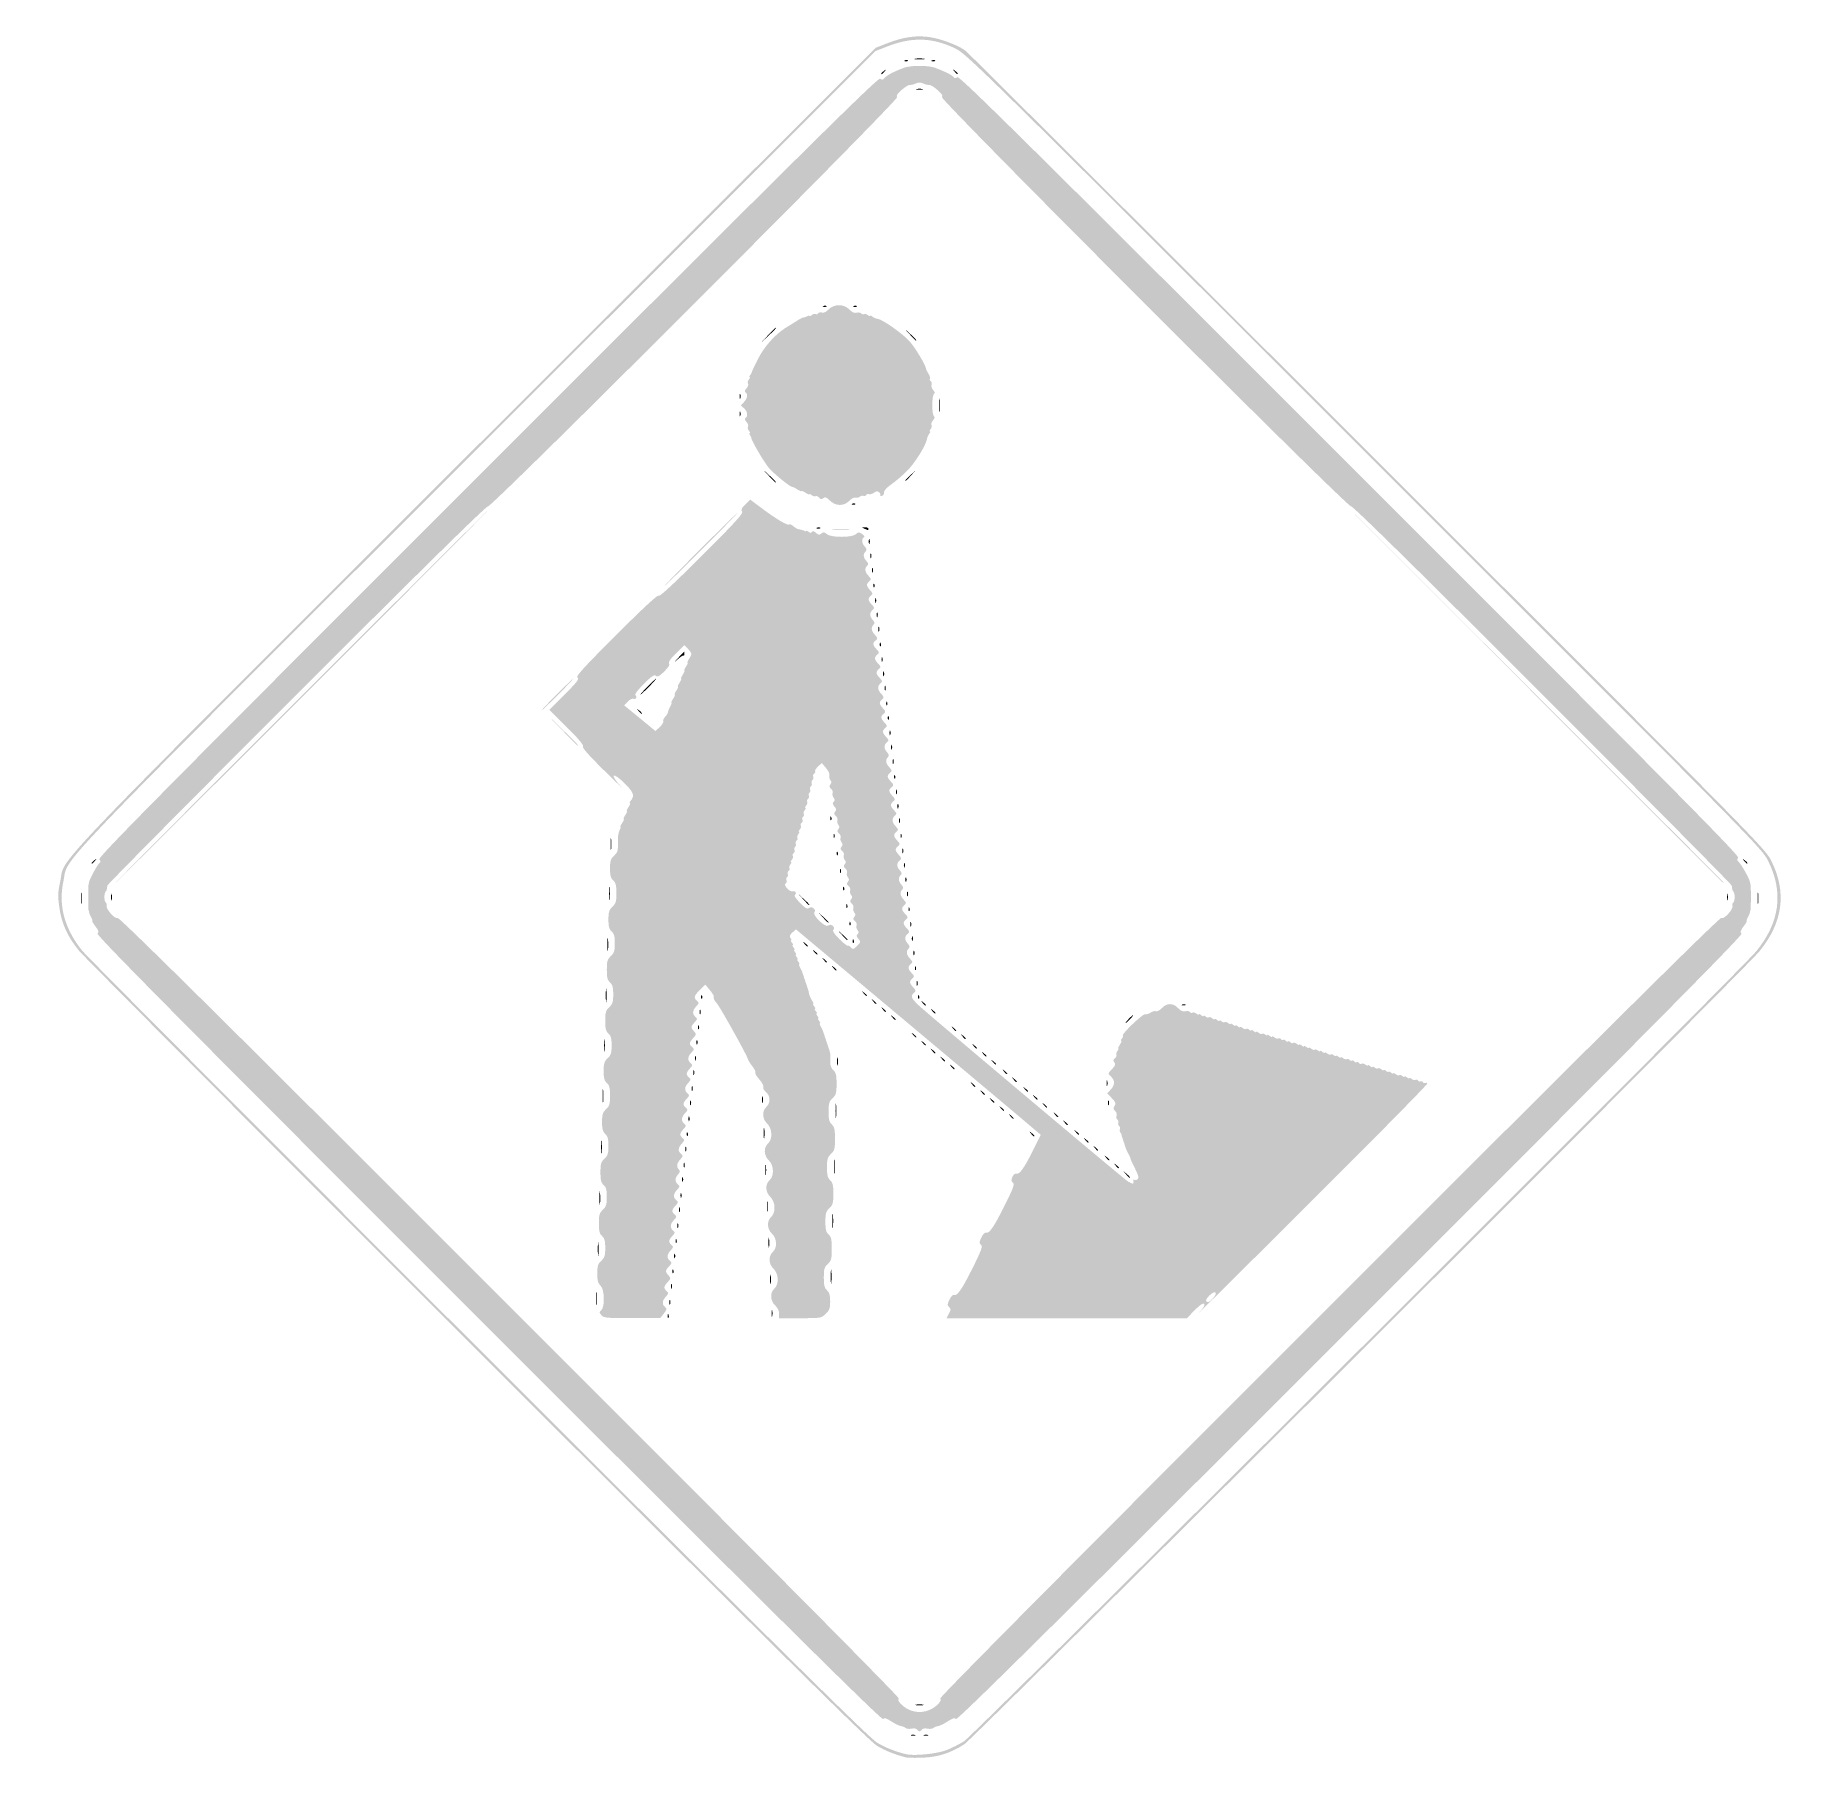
# Model space of a CAD drawing. Header units: inches. Extents: x -26.1 to 25.6, y -25.4 to 25.5.
import ezdxf

# ---------------------------------------------------------------- set-up
doc = ezdxf.new("R2010")
doc.units = ezdxf.units.IN
doc.header["$MEASUREMENT"] = 0

msp = doc.modelspace()

# ---------------------------------------------------------------- hatches: boundary and pattern name
h = msp.add_hatch(color=7)
edge = h.paths.add_edge_path()
edge.add_spline(control_points=[(-0.401, -25.427), (-0.73, -25.343), (-1.002, -25.234), (-1.249, -25.09), (-1.471, -24.96), (-4.006, -22.452), (-13.073, -13.393), (-19.42, -7.051), (-24.715, -1.735), (-24.84, -1.579), (-25.178, -1.157), (-25.348, -0.785), (-25.415, -0.316), (-25.466, 0.035), (-25.463, 0.135), (-25.392, 0.464), (-25.226, 1.239), (-26.136, 0.288), (-13.135, 13.276)], knot_values=[0, 0, 0, 0, 1, 1, 1, 2, 2, 2, 3, 3, 3, 4, 4, 4, 5, 5, 5, 6, 6, 6, 6], degree=3, periodic=0)
edge.add_line((-13.135, 13.276), (-1.296, 25.104))
edge.add_line((-1.296, 25.104), (-0.964, 25.234))
edge.add_spline(control_points=[(-0.964, 25.234), (-0.48, 25.425), (-0.074, 25.482), (0.326, 25.416), (0.675, 25.358), (1.173, 25.164), (1.367, 25.011), (1.432, 24.959), (6.773, 19.634), (13.237, 13.177), (24.952, 1.475), (24.99, 1.437), (25.175, 1.061), (25.632, 0.135), (25.512, -0.754), (24.816, -1.603), (24.365, -2.153), (1.6, -24.862), (1.32, -25.041), (0.914, -25.3), (0.551, -25.417), (0.094, -25.435), (-0.126, -25.444), (-0.349, -25.44), (-0.401, -25.427)], knot_values=[0, 0, 0, 0, 1, 1, 1, 2, 2, 2, 3, 3, 3, 4, 4, 4, 5, 5, 5, 6, 6, 6, 7, 7, 7, 8, 8, 8, 8], degree=3, periodic=0)
edge = h.paths.add_edge_path(flags=0)
edge.add_spline(control_points=[(0.778, -25.219), (0.933, -25.16), (1.177, -25.038), (1.32, -24.947), (1.6, -24.768), (24.271, -2.153), (24.722, -1.603), (25.418, -0.754), (25.538, 0.135), (25.081, 1.061), (24.895, 1.437), (24.857, 1.476), (13.143, 13.183), (1.534, 24.785), (1.386, 24.93), (1.037, 25.095), (0.364, 25.414), (-0.234, 25.427), (-0.964, 25.14)], knot_values=[0, 0, 0, 0, 1, 1, 1, 2, 2, 2, 3, 3, 3, 4, 4, 4, 5, 5, 5, 6, 6, 6, 6], degree=3, periodic=0)
edge.add_line((-0.964, 25.14), (-1.296, 25.01))
edge.add_line((-1.296, 25.01), (-13.088, 13.229))
edge.add_spline(control_points=[(-13.088, 13.229), (-26.037, 0.293), (-25.132, 1.239), (-25.298, 0.464), (-25.451, -0.246), (-25.266, -0.929), (-24.746, -1.579), (-24.621, -1.735), (-19.347, -7.03), (-13.026, -13.346), (-3.996, -22.368), (-1.471, -24.865), (-1.249, -24.995), (-1.002, -25.14), (-0.73, -25.248), (-0.401, -25.332), (-0.181, -25.389), (0.501, -25.323), (0.778, -25.219)], knot_values=[0, 0, 0, 0, 1, 1, 1, 2, 2, 2, 3, 3, 3, 4, 4, 4, 5, 5, 5, 6, 6, 6, 6], degree=3, periodic=0)
h = msp.add_hatch(color=7)
edge = h.paths.add_edge_path()
edge.add_spline(control_points=[(-0.074, -24.603), (-0.091, -24.574), (-0.164, -24.562), (-0.235, -24.576), (-0.305, -24.591), (-0.383, -24.583), (-0.407, -24.559), (-0.43, -24.535), (-0.495, -24.509), (-0.55, -24.5), (-0.605, -24.492), (-0.734, -24.429), (-0.837, -24.361), (-0.979, -24.267), (-1.038, -24.25), (-1.079, -24.291), (-1.12, -24.332), (-3.971, -21.508), (-12.74, -12.74), (-21.797, -3.683), (-24.333, -1.121), (-24.289, -1.077), (-24.244, -1.033), (-24.258, -0.986), (-24.351, -0.864), (-24.417, -0.778), (-24.458, -0.707), (-24.443, -0.707), (-24.428, -0.707), (-24.442, -0.659), (-24.474, -0.601), (-24.506, -0.543), (-24.535, -0.474), (-24.539, -0.448), (-24.543, -0.422), (-24.55, -0.39), (-24.555, -0.377), (-24.568, -0.343), (-24.57, 0.298), (-24.557, 0.354), (-24.551, 0.379), (-24.543, 0.422), (-24.538, 0.448), (-24.525, 0.534), (-24.28, 0.983), (-24.229, 1.014), (-24.194, 1.036), (-24.196, 1.067), (-24.236, 1.115), (-24.285, 1.174), (-22.46, 3.019), (-12.763, 12.716), (-3.318, 22.162), (-1.22, 24.237), (-1.165, 24.192), (-1.113, 24.148), (-1.082, 24.155), (-1.019, 24.224), (-0.945, 24.306), (-0.772, 24.395), (-0.448, 24.518), (-0.37, 24.547), (-0.169, 24.571), (0, 24.571), (0.169, 24.571), (0.37, 24.547), (0.448, 24.518), (0.754, 24.402), (0.946, 24.307), (0.996, 24.246), (1.038, 24.196), (1.064, 24.194), (1.117, 24.238), (1.173, 24.285), (3.192, 22.288), (12.716, 12.763), (22.241, 3.239), (24.237, 1.22), (24.191, 1.164), (24.147, 1.111), (24.151, 1.084), (24.21, 1.035), (24.282, 0.974), (24.524, 0.544), (24.538, 0.448), (24.543, 0.422), (24.551, 0.379), (24.557, 0.354), (24.57, 0.298), (24.568, -0.343), (24.555, -0.377), (24.55, -0.39), (24.543, -0.422), (24.539, -0.448), (24.535, -0.474), (24.506, -0.543), (24.474, -0.601), (24.442, -0.659), (24.428, -0.707), (24.443, -0.707), (24.458, -0.707), (24.417, -0.778), (24.351, -0.864), (24.258, -0.986), (24.244, -1.033), (24.289, -1.077), (24.333, -1.121), (21.797, -3.683), (12.74, -12.74), (3.971, -21.508), (1.12, -24.332), (1.079, -24.291), (1.038, -24.25), (0.979, -24.267), (0.837, -24.361), (0.734, -24.429), (0.605, -24.492), (0.55, -24.5), (0.495, -24.509), (0.43, -24.535), (0.407, -24.559), (0.383, -24.583), (0.305, -24.591), (0.235, -24.576), (0.164, -24.562), (0.091, -24.574), (0.074, -24.603), (0.056, -24.631), (0.023, -24.654), (0, -24.654), (-0.023, -24.654), (-0.056, -24.631), (-0.074, -24.603)], knot_values=[0, 0, 0, 0, 1, 1, 1, 2, 2, 2, 3, 3, 3, 4, 4, 4, 5, 5, 5, 6, 6, 6, 7, 7, 7, 8, 8, 8, 9, 9, 9, 10, 10, 10, 11, 11, 11, 12, 12, 12, 13, 13, 13, 14, 14, 14, 15, 15, 15, 16, 16, 16, 17, 17, 17, 18, 18, 18, 19, 19, 19, 20, 20, 20, 21, 21, 21, 22, 22, 22, 23, 23, 23, 24, 24, 24, 25, 25, 25, 26, 26, 26, 27, 27, 27, 28, 28, 28, 29, 29, 29, 30, 30, 30, 31, 31, 31, 32, 32, 32, 33, 33, 33, 34, 34, 34, 35, 35, 35, 36, 36, 36, 37, 37, 37, 38, 38, 38, 39, 39, 39, 40, 40, 40, 41, 41, 41, 42, 42, 42, 43, 43, 43, 44, 44, 44, 44], degree=3, periodic=0)
edge = h.paths.add_edge_path(flags=0)
edge.add_spline(control_points=[(0.296, -24.024), (0.496, -23.939), (0.687, -23.734), (0.611, -23.687), (0.575, -23.665), (4.673, -19.533), (12.096, -12.111), (20.323, -3.884), (23.652, -0.583), (23.692, -0.616), (23.762, -0.674), (24.059, -0.35), (24.023, -0.256), (24.01, -0.22), (24.019, -0.179), (24.044, -0.164), (24.097, -0.131), (24.104, 0.11), (24.053, 0.161), (24.019, 0.195), (24.013, 0.216), (24, 0.341), (23.997, 0.373), (21.476, 2.918), (18.399, 5.996), (14.658, 9.737), (12.786, 11.578), (12.752, 11.55), (12.676, 11.487), (0.592, 23.578), (0.661, 23.647), (0.697, 23.683), (0.664, 23.74), (0.543, 23.846), (0.45, 23.928), (0.348, 23.997), (0.317, 24), (0.217, 24.009), (0.167, 24.022), (0.082, 24.061), (0.037, 24.082), (-0.037, 24.082), (-0.082, 24.061), (-0.167, 24.022), (-0.217, 24.009), (-0.317, 24), (-0.348, 23.997), (-0.45, 23.928), (-0.543, 23.846), (-0.664, 23.74), (-0.697, 23.683), (-0.661, 23.647), (-0.592, 23.578), (-12.676, 11.487), (-12.752, 11.55), (-12.786, 11.578), (-14.658, 9.737), (-18.399, 5.996), (-21.476, 2.918), (-23.997, 0.373), (-24, 0.341), (-24.013, 0.216), (-24.019, 0.195), (-24.053, 0.161), (-24.104, 0.11), (-24.097, -0.131), (-24.044, -0.164), (-24.019, -0.179), (-24.009, -0.218), (-24.021, -0.249), (-24.056, -0.341), (-23.76, -0.673), (-23.693, -0.617), (-23.652, -0.583), (-20.436, -3.77), (-12.096, -12.111), (-4.673, -19.533), (-0.575, -23.665), (-0.611, -23.687), (-0.651, -23.712), (-0.636, -23.756), (-0.557, -23.84), (-0.34, -24.076), (0.002, -24.15), (0.296, -24.024)], knot_values=[0, 0, 0, 0, 1, 1, 1, 2, 2, 2, 3, 3, 3, 4, 4, 4, 5, 5, 5, 6, 6, 6, 7, 7, 7, 8, 8, 8, 9, 9, 9, 10, 10, 10, 11, 11, 11, 12, 12, 12, 13, 13, 13, 14, 14, 14, 15, 15, 15, 16, 16, 16, 17, 17, 17, 18, 18, 18, 19, 19, 19, 20, 20, 20, 21, 21, 21, 22, 22, 22, 23, 23, 23, 24, 24, 24, 25, 25, 25, 26, 26, 26, 27, 27, 27, 28, 28, 28, 28], degree=3, periodic=0)
h = msp.add_hatch(color=7)
edge = h.paths.add_edge_path()
edge.add_spline(control_points=[(-1.131, 24.342), (-1.131, 24.352), (-1.094, 24.389), (-1.049, 24.425), (-0.974, 24.483), (-0.972, 24.482), (-1.031, 24.407), (-1.093, 24.328), (-1.131, 24.303), (-1.131, 24.342)], knot_values=[0, 0, 0, 0, 1, 1, 1, 2, 2, 2, 3, 3, 3, 3], degree=3, periodic=0)
h = msp.add_hatch(color=7)
edge = h.paths.add_edge_path()
edge.add_spline(control_points=[(-0.433, 24.734), (-0.399, 24.747), (-0.358, 24.746), (-0.343, 24.73), (-0.327, 24.714), (-0.355, 24.703), (-0.405, 24.705), (-0.46, 24.708), (-0.471, 24.719), (-0.433, 24.734)], knot_values=[0, 0, 0, 0, 1, 1, 1, 2, 2, 2, 3, 3, 3, 3], degree=3, periodic=0)
h = msp.add_hatch(color=7)
edge = h.paths.add_edge_path()
edge.add_spline(control_points=[(-0.13, 24.783), (-0.058, 24.793), (0.058, 24.793), (0.13, 24.783), (0.201, 24.772), (0.143, 24.763), (0, 24.763), (-0.143, 24.763), (-0.201, 24.772), (-0.13, 24.783)], knot_values=[0, 0, 0, 0, 1, 1, 1, 2, 2, 2, 3, 3, 3, 3], degree=3, periodic=0)
h = msp.add_hatch(color=7)
edge = h.paths.add_edge_path()
edge.add_spline(control_points=[(0.368, 24.734), (0.402, 24.747), (0.443, 24.746), (0.459, 24.73), (0.474, 24.714), (0.446, 24.703), (0.397, 24.705), (0.342, 24.708), (0.331, 24.719), (0.368, 24.734)], knot_values=[0, 0, 0, 0, 1, 1, 1, 2, 2, 2, 3, 3, 3, 3], degree=3, periodic=0)
h = msp.add_hatch(color=7)
edge = h.paths.add_edge_path()
edge.add_spline(control_points=[(1.031, 24.407), (0.972, 24.482), (0.974, 24.483), (1.049, 24.425), (1.094, 24.389), (1.131, 24.352), (1.131, 24.342), (1.131, 24.303), (1.093, 24.328), (1.031, 24.407)], knot_values=[0, 0, 0, 0, 1, 1, 1, 2, 2, 2, 3, 3, 3, 3], degree=3, periodic=0)
h = msp.add_hatch(color=7)
edge = h.paths.add_edge_path()
edge.add_spline(control_points=[(-0.082, 23.886), (-0.037, 23.897), (0.037, 23.897), (0.082, 23.886), (0.128, 23.874), (0.091, 23.864), (0, 23.864), (-0.091, 23.864), (-0.128, 23.874), (-0.082, 23.886)], knot_values=[0, 0, 0, 0, 1, 1, 1, 2, 2, 2, 3, 3, 3, 3], degree=3, periodic=0)
h = msp.add_hatch(color=7)
edge = h.paths.add_edge_path()
edge.add_spline(control_points=[(-2.65, 11.722), (-2.751, 11.823), (-2.789, 11.837), (-2.843, 11.793), (-2.896, 11.749), (-2.923, 11.752), (-2.969, 11.808), (-3.001, 11.847), (-3.047, 11.866), (-3.072, 11.851), (-3.096, 11.836), (-3.146, 11.85), (-3.184, 11.881), (-3.222, 11.912), (-3.253, 11.924), (-3.253, 11.908), (-3.253, 11.891), (-3.306, 11.912), (-3.371, 11.954), (-3.435, 11.997), (-3.488, 12.018), (-3.488, 12.002), (-3.488, 11.985), (-3.546, 12.009), (-3.616, 12.055), (-3.686, 12.101), (-3.75, 12.133), (-3.758, 12.126), (-3.792, 12.097), (-4.29, 12.501), (-4.453, 12.689), (-4.594, 12.853), (-4.959, 13.476), (-4.972, 13.576), (-4.973, 13.589), (-4.992, 13.627), (-5.012, 13.659), (-5.033, 13.691), (-5.035, 13.718), (-5.017, 13.718), (-5, 13.718), (-5.011, 13.749), (-5.042, 13.787), (-5.074, 13.824), (-5.085, 13.879), (-5.067, 13.907), (-5.049, 13.936), (-5.07, 13.999), (-5.113, 14.046), (-5.165, 14.103), (-5.174, 14.143), (-5.141, 14.164), (-5.061, 14.214), (-5.083, 14.356), (-5.186, 14.449)], knot_values=[0, 0, 0, 0, 1, 1, 1, 2, 2, 2, 3, 3, 3, 4, 4, 4, 5, 5, 5, 6, 6, 6, 7, 7, 7, 8, 8, 8, 9, 9, 9, 10, 10, 10, 11, 11, 11, 12, 12, 12, 13, 13, 13, 14, 14, 14, 15, 15, 15, 16, 16, 16, 17, 17, 17, 18, 18, 18, 18], degree=3, periodic=0)
edge.add_line((-5.186, 14.449), (-5.281, 14.535))
edge.add_line((-5.281, 14.535), (-5.186, 14.636))
edge.add_spline(control_points=[(-5.186, 14.636), (-5.082, 14.747), (-5.063, 14.873), (-5.141, 14.922), (-5.174, 14.942), (-5.165, 14.983), (-5.113, 15.04), (-5.07, 15.087), (-5.049, 15.15), (-5.067, 15.178), (-5.085, 15.207), (-5.074, 15.261), (-5.042, 15.299), (-5.011, 15.337), (-5.001, 15.368), (-5.02, 15.368), (-5.04, 15.368), (-5.034, 15.394), (-5.007, 15.427), (-4.98, 15.459), (-4.956, 15.502), (-4.954, 15.521), (-4.952, 15.541), (-4.878, 15.701), (-4.79, 15.876), (-4.592, 16.269), (-4.276, 16.628), (-3.948, 16.832), (-3.812, 16.916), (-3.647, 17.019), (-3.583, 17.06), (-3.518, 17.102), (-3.444, 17.136), (-3.418, 17.137), (-3.392, 17.137), (-3.344, 17.155), (-3.312, 17.175), (-3.279, 17.195), (-3.253, 17.197), (-3.253, 17.18), (-3.253, 17.162), (-3.222, 17.173), (-3.184, 17.205), (-3.146, 17.236), (-3.095, 17.249), (-3.069, 17.233), (-3.044, 17.218), (-3.01, 17.227), (-2.993, 17.255), (-2.976, 17.282), (-2.925, 17.293), (-2.88, 17.278), (-2.83, 17.262), (-2.756, 17.298), (-2.687, 17.371), (-2.531, 17.538), (-2.23, 17.537), (-2.072, 17.369), (-1.992, 17.284), (-1.928, 17.256), (-1.854, 17.275), (-1.797, 17.289), (-1.737, 17.279), (-1.72, 17.253), (-1.704, 17.226), (-1.67, 17.218), (-1.645, 17.233), (-1.619, 17.249), (-1.568, 17.236), (-1.53, 17.205), (-1.492, 17.173), (-1.461, 17.163), (-1.461, 17.183), (-1.461, 17.202), (-1.429, 17.191), (-1.39, 17.158), (-1.35, 17.126), (-1.281, 17.096), (-1.237, 17.093), (-1.104, 17.084), (-0.487, 16.649), (-0.291, 16.427), (-0.126, 16.239), (0.193, 15.706), (0.193, 15.616), (0.193, 15.596), (0.225, 15.532), (0.264, 15.473), (0.302, 15.413), (0.322, 15.346), (0.308, 15.323), (0.293, 15.299), (0.304, 15.266), (0.332, 15.248), (0.361, 15.231), (0.371, 15.184), (0.356, 15.144), (0.34, 15.104), (0.361, 15.034), (0.403, 14.989), (0.452, 14.934), (0.461, 14.895), (0.427, 14.875), (0.4, 14.858), (0.377, 14.708), (0.377, 14.543), (0.377, 14.377), (0.4, 14.228), (0.427, 14.211), (0.46, 14.191), (0.451, 14.15), (0.399, 14.093), (0.356, 14.046), (0.335, 13.983), (0.353, 13.954), (0.371, 13.926), (0.36, 13.871), (0.328, 13.834), (0.297, 13.796), (0.287, 13.765), (0.306, 13.765), (0.326, 13.765), (0.318, 13.737), (0.29, 13.702), (0.261, 13.668), (0.231, 13.599), (0.223, 13.549), (0.193, 13.361), (-0.123, 12.848), (-0.352, 12.616), (-0.482, 12.483), (-0.695, 12.299), (-0.825, 12.207), (-0.965, 12.108), (-1.056, 12.009), (-1.048, 11.965), (-1.041, 11.924), (-1.069, 11.877), (-1.109, 11.862), (-1.15, 11.846), (-1.172, 11.852), (-1.158, 11.875), (-1.144, 11.897), (-1.16, 11.939), (-1.195, 11.968), (-1.24, 12.006), (-1.28, 12.002), (-1.345, 11.955), (-1.394, 11.919), (-1.459, 11.9), (-1.49, 11.911), (-1.521, 11.923), (-1.56, 11.91), (-1.578, 11.882), (-1.595, 11.854), (-1.63, 11.843), (-1.655, 11.859), (-1.681, 11.875), (-1.729, 11.864), (-1.764, 11.836), (-1.798, 11.807), (-1.857, 11.795), (-1.894, 11.809), (-1.931, 11.823), (-2.011, 11.781), (-2.073, 11.716), (-2.229, 11.55), (-2.48, 11.553), (-2.65, 11.722)], knot_values=[0, 0, 0, 0, 1, 1, 1, 2, 2, 2, 3, 3, 3, 4, 4, 4, 5, 5, 5, 6, 6, 6, 7, 7, 7, 8, 8, 8, 9, 9, 9, 10, 10, 10, 11, 11, 11, 12, 12, 12, 13, 13, 13, 14, 14, 14, 15, 15, 15, 16, 16, 16, 17, 17, 17, 18, 18, 18, 19, 19, 19, 20, 20, 20, 21, 21, 21, 22, 22, 22, 23, 23, 23, 24, 24, 24, 25, 25, 25, 26, 26, 26, 27, 27, 27, 28, 28, 28, 29, 29, 29, 30, 30, 30, 31, 31, 31, 32, 32, 32, 33, 33, 33, 34, 34, 34, 35, 35, 35, 36, 36, 36, 37, 37, 37, 38, 38, 38, 39, 39, 39, 40, 40, 40, 41, 41, 41, 42, 42, 42, 43, 43, 43, 44, 44, 44, 45, 45, 45, 46, 46, 46, 47, 47, 47, 48, 48, 48, 49, 49, 49, 50, 50, 50, 51, 51, 51, 52, 52, 52, 53, 53, 53, 54, 54, 54, 55, 55, 55, 56, 56, 56, 56], degree=3, periodic=0)
h = msp.add_hatch(color=7)
edge = h.paths.add_edge_path()
edge.add_spline(control_points=[(-2.837, 17.474), (-2.803, 17.488), (-2.763, 17.486), (-2.747, 17.47), (-2.731, 17.455), (-2.759, 17.444), (-2.809, 17.446), (-2.864, 17.448), (-2.875, 17.459), (-2.837, 17.474)], knot_values=[0, 0, 0, 0, 1, 1, 1, 2, 2, 2, 3, 3, 3, 3], degree=3, periodic=0)
h = msp.add_hatch(color=7)
edge = h.paths.add_edge_path()
edge.add_spline(control_points=[(-1.942, 17.474), (-1.908, 17.488), (-1.867, 17.486), (-1.851, 17.47), (-1.836, 17.455), (-1.863, 17.444), (-1.913, 17.446), (-1.968, 17.448), (-1.979, 17.459), (-1.942, 17.474)], knot_values=[0, 0, 0, 0, 1, 1, 1, 2, 2, 2, 3, 3, 3, 3], degree=3, periodic=0)
h = msp.add_hatch(color=7)
edge = h.paths.add_edge_path()
edge.add_spline(control_points=[(-4.48, 16.605), (-4.365, 16.728), (-4.264, 16.829), (-4.256, 16.829), (-4.221, 16.829), (-4.258, 16.787), (-4.467, 16.591)], knot_values=[0, 0, 0, 0, 1, 1, 1, 2, 2, 2, 2], degree=3, periodic=0)
edge.add_line((-4.467, 16.591), (-4.69, 16.381))
edge.add_line((-4.69, 16.381), (-4.48, 16.605))
h = msp.add_hatch(color=7)
edge = h.paths.add_edge_path()
edge.add_line((-0.285, 16.629), (-0.448, 16.806))
edge.add_line((-0.448, 16.806), (-0.271, 16.643))
edge.add_spline(control_points=[(-0.271, 16.643), (-0.107, 16.492), (-0.073, 16.452), (-0.109, 16.452), (-0.116, 16.452), (-0.196, 16.532), (-0.285, 16.629)], knot_values=[0, 0, 0, 0, 1, 1, 1, 2, 2, 2, 2], degree=3, periodic=0)
h = msp.add_hatch(color=7)
edge = h.paths.add_edge_path()
edge.add_spline(control_points=[(-5.319, 14.802), (-5.319, 14.867), (-5.309, 14.893), (-5.296, 14.861), (-5.283, 14.829), (-5.283, 14.776), (-5.296, 14.743), (-5.309, 14.711), (-5.319, 14.737), (-5.319, 14.802)], knot_values=[0, 0, 0, 0, 1, 1, 1, 2, 2, 2, 3, 3, 3, 3], degree=3, periodic=0)
h = msp.add_hatch(color=7)
edge = h.paths.add_edge_path()
edge.add_spline(control_points=[(0.581, 14.543), (0.581, 14.724), (0.59, 14.793), (0.6, 14.695), (0.61, 14.597), (0.61, 14.449), (0.6, 14.365), (0.589, 14.281), (0.581, 14.361), (0.581, 14.543)], knot_values=[0, 0, 0, 0, 1, 1, 1, 2, 2, 2, 3, 3, 3, 3], degree=3, periodic=0)
h = msp.add_hatch(color=7)
edge = h.paths.add_edge_path()
edge.add_spline(control_points=[(-5.319, 14.284), (-5.319, 14.348), (-5.309, 14.375), (-5.296, 14.342), (-5.283, 14.31), (-5.283, 14.257), (-5.296, 14.225), (-5.309, 14.192), (-5.319, 14.219), (-5.319, 14.284)], knot_values=[0, 0, 0, 0, 1, 1, 1, 2, 2, 2, 3, 3, 3, 3], degree=3, periodic=0)
h = msp.add_hatch(color=7)
edge = h.paths.add_edge_path()
edge.add_line((-4.457, 12.457), (-4.643, 12.657))
edge.add_line((-4.643, 12.657), (-4.443, 12.471))
edge.add_spline(control_points=[(-4.443, 12.471), (-4.257, 12.298), (-4.221, 12.257), (-4.257, 12.257), (-4.264, 12.257), (-4.355, 12.347), (-4.457, 12.457)], knot_values=[0, 0, 0, 0, 1, 1, 1, 2, 2, 2, 2], degree=3, periodic=0)
h = msp.add_hatch(color=7)
edge = h.paths.add_edge_path()
edge.add_spline(control_points=[(-0.424, 12.318), (-0.424, 12.327), (-0.355, 12.395), (-0.271, 12.472)], knot_values=[0, 0, 0, 0, 1, 1, 1, 1], degree=3, periodic=0)
edge.add_line((-0.271, 12.472), (-0.118, 12.61))
edge.add_line((-0.118, 12.61), (-0.256, 12.457))
edge.add_spline(control_points=[(-0.256, 12.457), (-0.385, 12.314), (-0.424, 12.282), (-0.424, 12.318)], knot_values=[0, 0, 0, 0, 1, 1, 1, 1], degree=3, periodic=0)
h = msp.add_hatch(color=7)
edge = h.paths.add_edge_path()
edge.add_spline(control_points=[(-18.29, 5.916), (-15.27, 8.937), (-12.788, 11.408), (-12.775, 11.408), (-12.762, 11.408), (-15.223, 8.937), (-18.243, 5.916), (-21.264, 2.896), (-23.746, 0.424), (-23.759, 0.424), (-23.772, 0.424), (-21.311, 2.896), (-18.29, 5.916)], knot_values=[0, 0, 0, 0, 1, 1, 1, 2, 2, 2, 3, 3, 3, 4, 4, 4, 4], degree=3, periodic=0)
h = msp.add_hatch(color=7)
edge = h.paths.add_edge_path()
edge.add_spline(control_points=[(-9.398, -12.358), (-9.469, -12.279), (-9.47, -12.264), (-9.406, -12.21), (-9.291, -12.115), (-9.307, -11.588), (-9.428, -11.479), (-9.501, -11.412), (-9.522, -11.334), (-9.522, -11.126), (-9.522, -10.902), (-9.503, -10.841), (-9.405, -10.748), (-9.306, -10.655), (-9.287, -10.594), (-9.287, -10.37), (-9.287, -10.163), (-9.308, -10.084), (-9.381, -10.017), (-9.456, -9.95), (-9.475, -9.872), (-9.475, -9.641), (-9.475, -9.392), (-9.458, -9.334), (-9.357, -9.24), (-9.259, -9.147), (-9.24, -9.086), (-9.24, -8.861), (-9.24, -8.654), (-9.261, -8.575), (-9.334, -8.509), (-9.409, -8.441), (-9.428, -8.364), (-9.428, -8.133), (-9.428, -7.883), (-9.411, -7.826), (-9.31, -7.731), (-9.211, -7.638), (-9.192, -7.577), (-9.192, -7.353), (-9.192, -7.146), (-9.214, -7.067), (-9.287, -7), (-9.36, -6.934), (-9.381, -6.855), (-9.381, -6.648), (-9.381, -6.424), (-9.362, -6.363), (-9.263, -6.27), (-9.162, -6.175), (-9.145, -6.117), (-9.145, -5.868), (-9.145, -5.637), (-9.165, -5.56), (-9.24, -5.492), (-9.313, -5.426), (-9.334, -5.347), (-9.334, -5.139), (-9.334, -4.915), (-9.315, -4.854), (-9.216, -4.761), (-9.117, -4.668), (-9.098, -4.607), (-9.098, -4.383), (-9.098, -4.176), (-9.119, -4.097), (-9.192, -4.031), (-9.267, -3.963), (-9.287, -3.885), (-9.287, -3.654), (-9.287, -3.405), (-9.27, -3.348), (-9.169, -3.253), (-9.07, -3.16), (-9.051, -3.099), (-9.051, -2.875), (-9.051, -2.667), (-9.072, -2.588), (-9.145, -2.522), (-9.22, -2.454), (-9.24, -2.377), (-9.24, -2.146), (-9.24, -1.896), (-9.223, -1.839), (-9.122, -1.744), (-9.023, -1.651), (-9.004, -1.59), (-9.004, -1.366), (-9.004, -1.159), (-9.025, -1.08), (-9.098, -1.014), (-9.171, -0.947), (-9.192, -0.868), (-9.192, -0.661), (-9.192, -0.437), (-9.173, -0.376), (-9.075, -0.283), (-8.974, -0.188), (-8.957, -0.131), (-8.957, 0.119), (-8.957, 0.35), (-8.976, 0.427), (-9.051, 0.495), (-9.124, 0.561), (-9.145, 0.64), (-9.145, 0.848), (-9.145, 1.074), (-9.127, 1.133), (-9.025, 1.228), (-8.92, 1.327), (-8.905, 1.376), (-8.914, 1.602), (-8.92, 1.746), (-8.9, 1.91), (-8.868, 1.969), (-8.837, 2.027), (-8.824, 2.074), (-8.838, 2.074), (-8.853, 2.074), (-8.83, 2.127), (-8.787, 2.192), (-8.745, 2.257), (-8.724, 2.31), (-8.74, 2.31), (-8.757, 2.31), (-8.736, 2.363), (-8.693, 2.428), (-8.651, 2.493), (-8.629, 2.546), (-8.646, 2.546), (-8.662, 2.546), (-8.641, 2.599), (-8.599, 2.663), (-8.556, 2.728), (-8.537, 2.781), (-8.556, 2.781), (-8.575, 2.781), (-8.566, 2.811), (-8.536, 2.847), (-8.41, 3), (-8.444, 3.096), (-8.719, 3.369), (-9.069, 3.715), (-9.169, 3.64), (-8.833, 3.284), (-8.707, 3.15), (-8.916, 3.347), (-9.297, 3.722), (-9.763, 4.18), (-9.976, 4.42), (-9.947, 4.455), (-9.917, 4.49), (-10.073, 4.677), (-10.42, 5.022)], knot_values=[0, 0, 0, 0, 1, 1, 1, 2, 2, 2, 3, 3, 3, 4, 4, 4, 5, 5, 5, 6, 6, 6, 7, 7, 7, 8, 8, 8, 9, 9, 9, 10, 10, 10, 11, 11, 11, 12, 12, 12, 13, 13, 13, 14, 14, 14, 15, 15, 15, 16, 16, 16, 17, 17, 17, 18, 18, 18, 19, 19, 19, 20, 20, 20, 21, 21, 21, 22, 22, 22, 23, 23, 23, 24, 24, 24, 25, 25, 25, 26, 26, 26, 27, 27, 27, 28, 28, 28, 29, 29, 29, 30, 30, 30, 31, 31, 31, 32, 32, 32, 33, 33, 33, 34, 34, 34, 35, 35, 35, 36, 36, 36, 37, 37, 37, 38, 38, 38, 39, 39, 39, 40, 40, 40, 41, 41, 41, 42, 42, 42, 43, 43, 43, 44, 44, 44, 45, 45, 45, 46, 46, 46, 47, 47, 47, 48, 48, 48, 49, 49, 49, 50, 50, 50, 51, 51, 51, 51], degree=3, periodic=0)
edge.add_line((-10.42, 5.022), (-10.937, 5.537))
edge.add_line((-10.937, 5.537), (-10.483, 5.992))
edge.add_spline(control_points=[(-10.483, 5.992), (-10.113, 6.364), (-10.044, 6.455), (-10.105, 6.49), (-10.166, 6.523), (-9.943, 6.769), (-8.962, 7.75), (-8.148, 8.563), (-7.731, 8.948), (-7.707, 8.91), (-7.684, 8.871), (-7.26, 9.264), (-6.431, 10.092), (-5.444, 11.078), (-5.2, 11.346), (-5.243, 11.397), (-5.284, 11.446), (-5.263, 11.493), (-5.15, 11.607)], knot_values=[0, 0, 0, 0, 1, 1, 1, 2, 2, 2, 3, 3, 3, 4, 4, 4, 5, 5, 5, 6, 6, 6, 6], degree=3, periodic=0)
edge.add_line((-5.15, 11.607), (-5.004, 11.753))
edge.add_line((-5.004, 11.753), (-4.658, 11.492))
edge.add_spline(control_points=[(-4.658, 11.492), (-4.246, 11.181), (-3.893, 10.972), (-3.85, 11.015), (-3.833, 11.032), (-3.776, 11.007), (-3.724, 10.96), (-3.671, 10.912), (-3.591, 10.871), (-3.546, 10.868), (-3.5, 10.864), (-3.437, 10.845), (-3.405, 10.826), (-3.373, 10.806), (-3.347, 10.804), (-3.347, 10.822), (-3.347, 10.839), (-3.317, 10.829), (-3.28, 10.799), (-3.232, 10.758), (-3.205, 10.758), (-3.181, 10.796), (-3.159, 10.832), (-3.121, 10.823), (-3.06, 10.768), (-2.987, 10.702), (-2.959, 10.699), (-2.899, 10.748), (-2.84, 10.797), (-2.811, 10.794), (-2.741, 10.731), (-2.622, 10.623), (-1.999, 10.622), (-1.88, 10.729), (-1.806, 10.796), (-1.786, 10.797), (-1.696, 10.734), (-1.634, 10.69), (-1.615, 10.652), (-1.646, 10.632), (-1.721, 10.586), (-1.708, 10.461), (-1.618, 10.362), (-1.557, 10.295), (-1.552, 10.261), (-1.594, 10.219), (-1.672, 10.141), (-1.664, 10.04), (-1.571, 9.937), (-1.51, 9.871), (-1.505, 9.837), (-1.547, 9.795), (-1.629, 9.713), (-1.615, 9.612), (-1.507, 9.497), (-1.422, 9.406), (-1.419, 9.388), (-1.483, 9.335), (-1.58, 9.255), (-1.574, 9.195), (-1.46, 9.073), (-1.375, 8.982), (-1.372, 8.964), (-1.436, 8.911), (-1.533, 8.831), (-1.527, 8.771), (-1.413, 8.649), (-1.327, 8.558), (-1.325, 8.54), (-1.389, 8.487), (-1.483, 8.408), (-1.481, 8.302), (-1.382, 8.193), (-1.322, 8.126), (-1.316, 8.093), (-1.359, 8.05), (-1.44, 7.969), (-1.427, 7.868), (-1.318, 7.753), (-1.233, 7.662), (-1.231, 7.644), (-1.295, 7.591), (-1.391, 7.511), (-1.386, 7.451), (-1.271, 7.329), (-1.186, 7.238), (-1.183, 7.22), (-1.248, 7.167), (-1.344, 7.087), (-1.339, 7.026), (-1.224, 6.904), (-1.139, 6.814), (-1.136, 6.796), (-1.201, 6.742), (-1.297, 6.662), (-1.292, 6.602), (-1.177, 6.48), (-1.092, 6.389), (-1.089, 6.371), (-1.153, 6.318), (-1.252, 6.236), (-1.244, 6.13), (-1.13, 6.009), (-1.045, 5.918), (-1.042, 5.9), (-1.106, 5.847), (-1.203, 5.767), (-1.197, 5.707), (-1.083, 5.584), (-0.997, 5.494), (-0.995, 5.476), (-1.059, 5.422), (-1.156, 5.342), (-1.15, 5.282), (-1.036, 5.16), (-0.95, 5.07), (-0.948, 5.052), (-1.012, 4.998), (-1.108, 4.918), (-1.103, 4.858), (-0.988, 4.736), (-0.903, 4.645), (-0.901, 4.627), (-0.965, 4.574), (-1.059, 4.496), (-1.056, 4.389), (-0.958, 4.281), (-0.897, 4.214), (-0.892, 4.18), (-0.934, 4.138), (-1.016, 4.056), (-1.002, 3.956), (-0.894, 3.84), (-0.809, 3.75), (-0.806, 3.732), (-0.871, 3.678), (-0.967, 3.598), (-0.962, 3.538), (-0.847, 3.416), (-0.762, 3.325), (-0.759, 3.307), (-0.823, 3.254), (-0.92, 3.174), (-0.914, 3.114), (-0.8, 2.992), (-0.715, 2.901), (-0.712, 2.883), (-0.776, 2.83), (-0.873, 2.75), (-0.867, 2.69), (-0.753, 2.567), (-0.667, 2.477), (-0.665, 2.459), (-0.729, 2.405), (-0.828, 2.324), (-0.82, 2.218), (-0.706, 2.096), (-0.62, 2.005), (-0.618, 1.987), (-0.682, 1.934), (-0.778, 1.854), (-0.773, 1.794), (-0.658, 1.672), (-0.573, 1.581), (-0.571, 1.563), (-0.635, 1.51), (-0.731, 1.43), (-0.726, 1.37), (-0.611, 1.248), (-0.526, 1.157), (-0.523, 1.139), (-0.588, 1.086), (-0.682, 1.007), (-0.679, 0.901), (-0.581, 0.792), (-0.52, 0.725), (-0.515, 0.692), (-0.557, 0.649), (-0.635, 0.572), (-0.626, 0.47), (-0.534, 0.368), (-0.473, 0.301), (-0.468, 0.268), (-0.51, 0.225), (-0.592, 0.144), (-0.578, 0.043), (-0.47, -0.072), (-0.385, -0.163), (-0.382, -0.181), (-0.446, -0.234), (-0.543, -0.314), (-0.537, -0.375), (-0.423, -0.497), (-0.337, -0.587), (-0.335, -0.605), (-0.399, -0.659), (-0.496, -0.739), (-0.49, -0.799), (-0.376, -0.921), (-0.29, -1.012), (-0.288, -1.03), (-0.352, -1.083), (-0.446, -1.161), (-0.444, -1.268), (-0.345, -1.376), (-0.285, -1.443), (-0.279, -1.477), (-0.322, -1.519), (-0.403, -1.601), (-0.39, -1.701), (-0.281, -1.817), (-0.196, -1.907), (-0.193, -1.925), (-0.258, -1.979), (-0.354, -2.059), (-0.349, -2.119), (-0.234, -2.241), (-0.149, -2.332), (-0.146, -2.35), (-0.211, -2.403), (-0.307, -2.483), (-0.302, -2.543), (-0.187, -2.665), (-0.102, -2.756), (-0.099, -2.774), (-0.163, -2.827), (-0.274, -2.919), (-0.252, -2.981), (-0.035, -3.189), (0.22, -3.433), (6.137, -8.414), (6.173, -8.415), (6.187, -8.416), (6.225, -8.433), (6.258, -8.453), (6.316, -8.49), (6.337, -8.46), (6.318, -8.367), (6.313, -8.342), (6.325, -8.336), (6.344, -8.355), (6.363, -8.374), (6.407, -8.367), (6.441, -8.339), (6.49, -8.298), (6.475, -8.234), (6.362, -8.01), (6.285, -7.857), (6.225, -7.726), (6.23, -7.72), (6.235, -7.713), (6.209, -7.654), (6.173, -7.59), (6.137, -7.525), (6.105, -7.456), (6.1, -7.436), (6.096, -7.417), (6.088, -7.39), (6.081, -7.377), (6.075, -7.365), (6.064, -7.333), (6.058, -7.307), (6.051, -7.281), (6.04, -7.249), (6.034, -7.236), (6.027, -7.223), (6.017, -7.191), (6.01, -7.165), (6.004, -7.139), (5.993, -7.108), (5.987, -7.095), (5.98, -7.082), (5.972, -7.052), (5.969, -7.028), (5.966, -7.004), (5.949, -6.97), (5.931, -6.953), (5.914, -6.935), (5.91, -6.893), (5.923, -6.859), (5.936, -6.825), (5.924, -6.784), (5.898, -6.768), (5.871, -6.751), (5.861, -6.709), (5.874, -6.674), (5.888, -6.638), (5.875, -6.595), (5.847, -6.577), (5.818, -6.559), (5.806, -6.507), (5.821, -6.461), (5.836, -6.415), (5.816, -6.351), (5.778, -6.319), (5.723, -6.274), (5.72, -6.243), (5.764, -6.173), (5.81, -6.098), (5.797, -6.062), (5.682, -5.942)], knot_values=[0, 0, 0, 0, 1, 1, 1, 2, 2, 2, 3, 3, 3, 4, 4, 4, 5, 5, 5, 6, 6, 6, 7, 7, 7, 8, 8, 8, 9, 9, 9, 10, 10, 10, 11, 11, 11, 12, 12, 12, 13, 13, 13, 14, 14, 14, 15, 15, 15, 16, 16, 16, 17, 17, 17, 18, 18, 18, 19, 19, 19, 20, 20, 20, 21, 21, 21, 22, 22, 22, 23, 23, 23, 24, 24, 24, 25, 25, 25, 26, 26, 26, 27, 27, 27, 28, 28, 28, 29, 29, 29, 30, 30, 30, 31, 31, 31, 32, 32, 32, 33, 33, 33, 34, 34, 34, 35, 35, 35, 36, 36, 36, 37, 37, 37, 38, 38, 38, 39, 39, 39, 40, 40, 40, 41, 41, 41, 42, 42, 42, 43, 43, 43, 44, 44, 44, 45, 45, 45, 46, 46, 46, 47, 47, 47, 48, 48, 48, 49, 49, 49, 50, 50, 50, 51, 51, 51, 52, 52, 52, 53, 53, 53, 54, 54, 54, 55, 55, 55, 56, 56, 56, 57, 57, 57, 58, 58, 58, 59, 59, 59, 60, 60, 60, 61, 61, 61, 62, 62, 62, 63, 63, 63, 64, 64, 64, 65, 65, 65, 66, 66, 66, 67, 67, 67, 68, 68, 68, 69, 69, 69, 70, 70, 70, 71, 71, 71, 72, 72, 72, 73, 73, 73, 74, 74, 74, 75, 75, 75, 76, 76, 76, 77, 77, 77, 78, 78, 78, 79, 79, 79, 80, 80, 80, 81, 81, 81, 82, 82, 82, 83, 83, 83, 84, 84, 84, 85, 85, 85, 86, 86, 86, 87, 87, 87, 88, 88, 88, 89, 89, 89, 90, 90, 90, 91, 91, 91, 92, 92, 92, 93, 93, 93, 94, 94, 94, 95, 95, 95, 96, 96, 96, 97, 97, 97, 98, 98, 98, 99, 99, 99, 100, 100, 100, 100], degree=3, periodic=0)
edge.add_line((5.682, -5.942), (5.546, -5.799))
edge.add_line((5.546, -5.799), (5.648, -5.689))
edge.add_spline(control_points=[(5.648, -5.689), (5.777, -5.553), (5.779, -5.414), (5.656, -5.302), (5.561, -5.216), (5.561, -5.216), (5.687, -5.085), (5.786, -4.981), (5.801, -4.939), (5.758, -4.887), (5.715, -4.836), (5.719, -4.808), (5.774, -4.762), (5.813, -4.73), (5.832, -4.684), (5.817, -4.659), (5.802, -4.635), (5.816, -4.585), (5.847, -4.547), (5.878, -4.509), (5.89, -4.478), (5.874, -4.478), (5.857, -4.478), (5.878, -4.425), (5.92, -4.36), (5.963, -4.296), (5.982, -4.243), (5.963, -4.243), (5.944, -4.243), (5.952, -4.214), (5.981, -4.179), (6.01, -4.145), (6.022, -4.105), (6.007, -4.09), (5.964, -4.047), (6.607, -3.434), (6.671, -3.458), (6.703, -3.471), (6.773, -3.451), (6.826, -3.414), (6.879, -3.377), (6.951, -3.358), (6.987, -3.372), (7.023, -3.386), (7.102, -3.343), (7.164, -3.278), (7.309, -3.123), (7.493, -3.123), (7.639, -3.279), (7.719, -3.363), (7.783, -3.391), (7.857, -3.373), (7.914, -3.358), (7.974, -3.368), (7.991, -3.395), (8.007, -3.421), (8.041, -3.43), (8.066, -3.414), (8.092, -3.399), (8.143, -3.412), (8.181, -3.443), (8.219, -3.474), (8.25, -3.484), (8.25, -3.465), (8.25, -3.446), (8.281, -3.456), (8.32, -3.488), (8.359, -3.521), (8.391, -3.531), (8.391, -3.512), (8.391, -3.493), (8.419, -3.5), (8.454, -3.529), (8.489, -3.558), (8.531, -3.568), (8.547, -3.552), (8.564, -3.536), (8.61, -3.549), (8.649, -3.582), (8.689, -3.615), (8.721, -3.626), (8.721, -3.606), (8.721, -3.587), (8.753, -3.598), (8.792, -3.63), (8.831, -3.662), (8.862, -3.673), (8.862, -3.653), (8.862, -3.634), (8.891, -3.642), (8.926, -3.671), (8.96, -3.7), (9.002, -3.71), (9.019, -3.693), (9.035, -3.677), (9.081, -3.69), (9.121, -3.723), (9.16, -3.756), (9.192, -3.767), (9.192, -3.748), (9.192, -3.728), (9.224, -3.739), (9.263, -3.771), (9.302, -3.804), (9.334, -3.814), (9.334, -3.795), (9.334, -3.775), (9.366, -3.786), (9.405, -3.818), (9.443, -3.851), (9.475, -3.861), (9.475, -3.842), (9.475, -3.823), (9.508, -3.834), (9.547, -3.866), (9.587, -3.899), (9.632, -3.913), (9.649, -3.896), (9.665, -3.88), (9.707, -3.89), (9.742, -3.919), (9.777, -3.948), (9.805, -3.956), (9.805, -3.936), (9.805, -3.917), (9.837, -3.928), (9.876, -3.96), (9.915, -3.992), (9.947, -4.003), (9.947, -3.983), (9.947, -3.964), (9.979, -3.975), (10.018, -4.008), (10.058, -4.041), (10.104, -4.054), (10.12, -4.038), (10.137, -4.021), (10.179, -4.031), (10.213, -4.06), (10.248, -4.089), (10.277, -4.097), (10.277, -4.078), (10.277, -4.058), (10.308, -4.069), (10.347, -4.101), (10.386, -4.133), (10.418, -4.144), (10.418, -4.125), (10.418, -4.105), (10.449, -4.115), (10.487, -4.147), (10.524, -4.178), (10.576, -4.191), (10.601, -4.175), (10.627, -4.16), (10.661, -4.169), (10.677, -4.196), (10.694, -4.222), (10.726, -4.233), (10.748, -4.219), (10.77, -4.205), (10.802, -4.216), (10.819, -4.243), (10.835, -4.269), (10.867, -4.28), (10.889, -4.266), (10.912, -4.252), (10.944, -4.263), (10.96, -4.29), (10.977, -4.317), (11.011, -4.326), (11.036, -4.31), (11.061, -4.294), (11.113, -4.307), (11.151, -4.339), (11.189, -4.37), (11.219, -4.38), (11.219, -4.36), (11.219, -4.341), (11.251, -4.352), (11.29, -4.384), (11.329, -4.416), (11.361, -4.427), (11.361, -4.408), (11.361, -4.388), (11.393, -4.399), (11.432, -4.431), (11.47, -4.463), (11.502, -4.474), (11.502, -4.455), (11.502, -4.435), (11.535, -4.446), (11.574, -4.479), (11.614, -4.512), (11.659, -4.525), (11.676, -4.509), (11.692, -4.493), (11.734, -4.503), (11.769, -4.532), (11.804, -4.561), (11.832, -4.568), (11.832, -4.549), (11.832, -4.53), (11.864, -4.54), (11.903, -4.573), (11.942, -4.605), (11.974, -4.616), (11.974, -4.596), (11.974, -4.577), (12.006, -4.588), (12.046, -4.621), (12.085, -4.654), (12.131, -4.667), (12.147, -4.65), (12.164, -4.634), (12.206, -4.644), (12.24, -4.673), (12.275, -4.702), (12.304, -4.71), (12.304, -4.69), (12.304, -4.671), (12.335, -4.682), (12.374, -4.714), (12.413, -4.746), (12.445, -4.757), (12.445, -4.738), (12.445, -4.718), (12.476, -4.728), (12.514, -4.759), (12.551, -4.791), (12.603, -4.804), (12.628, -4.788), (12.654, -4.772), (12.688, -4.782), (12.704, -4.808), (12.721, -4.835), (12.753, -4.846), (12.775, -4.832), (12.797, -4.818), (12.829, -4.829), (12.846, -4.855), (12.862, -4.882), (12.894, -4.893), (12.916, -4.879), (12.939, -4.865), (12.971, -4.876), (12.987, -4.903), (13.004, -4.929), (13.038, -4.939), (13.063, -4.923), (13.089, -4.907), (13.14, -4.92), (13.178, -4.951), (13.216, -4.983), (13.246, -4.993), (13.246, -4.973), (13.246, -4.954), (13.278, -4.965), (13.317, -4.997), (13.356, -5.029), (13.388, -5.04), (13.388, -5.02), (13.388, -5.001), (13.416, -5.009), (13.451, -5.038), (13.486, -5.067), (13.528, -5.077), (13.544, -5.06), (13.561, -5.044), (13.607, -5.057), (13.646, -5.09), (13.686, -5.123), (13.718, -5.134), (13.718, -5.115), (13.718, -5.095), (13.75, -5.106), (13.789, -5.138), (13.827, -5.171), (13.859, -5.181), (13.859, -5.162), (13.859, -5.143), (13.891, -5.153), (13.93, -5.185), (13.969, -5.218), (14.001, -5.228), (14.001, -5.209), (14.001, -5.19), (14.033, -5.201), (14.073, -5.234), (14.112, -5.266), (14.158, -5.28), (14.174, -5.263), (14.191, -5.247), (14.233, -5.257), (14.267, -5.286), (14.302, -5.315), (14.331, -5.323), (14.331, -5.303), (14.331, -5.284), (14.363, -5.295), (14.401, -5.327), (14.44, -5.359), (14.472, -5.37), (14.472, -5.35), (14.472, -5.331), (14.503, -5.341), (14.541, -5.372), (14.579, -5.404), (14.63, -5.416), (14.655, -5.401), (14.681, -5.385), (14.715, -5.394), (14.731, -5.421), (14.748, -5.448), (14.78, -5.459), (14.802, -5.445), (14.824, -5.431), (14.856, -5.442), (14.873, -5.468), (14.889, -5.495), (14.921, -5.506), (14.944, -5.492), (14.966, -5.478), (14.995, -5.484), (15.008, -5.506), (15.021, -5.527), (13.47, -7.103), (11.56, -9.007), (9.649, -10.911), (8.17, -12.379), (8.272, -12.268), (8.395, -12.135), (8.441, -12.052), (8.41, -12.021), (8.379, -11.99), (8.285, -12.053), (8.131, -12.21)], knot_values=[0, 0, 0, 0, 1, 1, 1, 2, 2, 2, 3, 3, 3, 4, 4, 4, 5, 5, 5, 6, 6, 6, 7, 7, 7, 8, 8, 8, 9, 9, 9, 10, 10, 10, 11, 11, 11, 12, 12, 12, 13, 13, 13, 14, 14, 14, 15, 15, 15, 16, 16, 16, 17, 17, 17, 18, 18, 18, 19, 19, 19, 20, 20, 20, 21, 21, 21, 22, 22, 22, 23, 23, 23, 24, 24, 24, 25, 25, 25, 26, 26, 26, 27, 27, 27, 28, 28, 28, 29, 29, 29, 30, 30, 30, 31, 31, 31, 32, 32, 32, 33, 33, 33, 34, 34, 34, 35, 35, 35, 36, 36, 36, 37, 37, 37, 38, 38, 38, 39, 39, 39, 40, 40, 40, 41, 41, 41, 42, 42, 42, 43, 43, 43, 44, 44, 44, 45, 45, 45, 46, 46, 46, 47, 47, 47, 48, 48, 48, 49, 49, 49, 50, 50, 50, 51, 51, 51, 52, 52, 52, 53, 53, 53, 54, 54, 54, 55, 55, 55, 56, 56, 56, 57, 57, 57, 58, 58, 58, 59, 59, 59, 60, 60, 60, 61, 61, 61, 62, 62, 62, 63, 63, 63, 64, 64, 64, 65, 65, 65, 66, 66, 66, 67, 67, 67, 68, 68, 68, 69, 69, 69, 70, 70, 70, 71, 71, 71, 72, 72, 72, 73, 73, 73, 74, 74, 74, 75, 75, 75, 76, 76, 76, 77, 77, 77, 78, 78, 78, 79, 79, 79, 80, 80, 80, 81, 81, 81, 82, 82, 82, 83, 83, 83, 84, 84, 84, 85, 85, 85, 86, 86, 86, 87, 87, 87, 88, 88, 88, 89, 89, 89, 90, 90, 90, 91, 91, 91, 92, 92, 92, 93, 93, 93, 94, 94, 94, 95, 95, 95, 96, 96, 96, 97, 97, 97, 98, 98, 98, 99, 99, 99, 100, 100, 100, 101, 101, 101, 102, 102, 102, 103, 103, 103, 104, 104, 104, 105, 105, 105, 106, 106, 106, 107, 107, 107, 108, 108, 108, 109, 109, 109, 110, 110, 110, 111, 111, 111, 112, 112, 112, 112], degree=3, periodic=0)
edge.add_line((8.131, -12.21), (7.9, -12.445))
edge.add_line((7.9, -12.445), (4.349, -12.445))
edge.add_line((4.349, -12.445), (0.799, -12.445))
edge.add_line((0.799, -12.445), (0.87, -12.308))
edge.add_spline(control_points=[(0.87, -12.308), (0.931, -12.191), (0.931, -12.164), (0.873, -12.116), (0.816, -12.068), (0.817, -12.038), (0.884, -11.898), (0.927, -11.808), (0.987, -11.745), (1.018, -11.757), (1.115, -11.794), (1.253, -11.594), (1.573, -10.953), (1.832, -10.433), (1.871, -10.323), (1.816, -10.277), (1.759, -10.23), (1.76, -10.199), (1.827, -10.059), (1.87, -9.97), (1.93, -9.906), (1.961, -9.918), (2.058, -9.955), (2.195, -9.756), (2.515, -9.114), (2.774, -8.595), (2.814, -8.485), (2.759, -8.439), (2.706, -8.396), (2.704, -8.359), (2.745, -8.268), (2.774, -8.204), (2.824, -8.162), (2.855, -8.174), (2.948, -8.209), (3.086, -8.021), (3.342, -7.508)], knot_values=[0, 0, 0, 0, 1, 1, 1, 2, 2, 2, 3, 3, 3, 4, 4, 4, 5, 5, 5, 6, 6, 6, 7, 7, 7, 8, 8, 8, 9, 9, 9, 10, 10, 10, 11, 11, 11, 12, 12, 12, 12], degree=3, periodic=0)
edge.add_line((3.342, -7.508), (3.583, -7.025))
edge.add_line((3.583, -7.025), (3.029, -6.556))
edge.add_spline(control_points=[(3.029, -6.556), (2.724, -6.297), (1.096, -4.93), (-0.589, -3.518)], knot_values=[0, 0, 0, 0, 1, 1, 1, 1], degree=3, periodic=0)
edge.add_line((-0.589, -3.518), (-3.653, -0.951))
edge.add_line((-3.653, -0.951), (-3.759, -1.049))
edge.add_spline(control_points=[(-3.759, -1.049), (-3.839, -1.123), (-3.852, -1.162), (-3.812, -1.21), (-3.783, -1.244), (-3.775, -1.273), (-3.795, -1.273), (-3.814, -1.273), (-3.804, -1.305), (-3.771, -1.344), (-3.739, -1.382), (-3.728, -1.414), (-3.748, -1.414), (-3.767, -1.414), (-3.756, -1.446), (-3.724, -1.485), (-3.692, -1.524), (-3.681, -1.556), (-3.701, -1.556), (-3.72, -1.556), (-3.709, -1.587), (-3.677, -1.626), (-3.645, -1.665), (-3.634, -1.697), (-3.653, -1.697), (-3.673, -1.697), (-3.662, -1.729), (-3.63, -1.768), (-3.598, -1.807), (-3.587, -1.838), (-3.606, -1.838), (-3.626, -1.838), (-3.615, -1.87), (-3.583, -1.909), (-3.55, -1.948), (-3.538, -1.98), (-3.555, -1.98), (-3.572, -1.98), (-3.559, -2.028), (-3.527, -2.086), (-3.495, -2.144), (-3.465, -2.208), (-3.461, -2.227), (-3.456, -2.247), (-3.448, -2.273), (-3.441, -2.286), (-3.435, -2.299), (-3.424, -2.331), (-3.418, -2.357), (-3.411, -2.383), (-3.401, -2.415), (-3.394, -2.428), (-3.388, -2.441), (-3.377, -2.473), (-3.371, -2.498), (-3.364, -2.524), (-3.353, -2.556), (-3.347, -2.569), (-3.34, -2.582), (-3.33, -2.614), (-3.323, -2.64), (-3.317, -2.666), (-3.307, -2.692), (-3.302, -2.699), (-3.297, -2.705), (-3.283, -2.763), (-3.271, -2.827), (-3.26, -2.891), (-3.218, -2.992), (-3.18, -3.051), (-3.141, -3.11), (-3.123, -3.158), (-3.14, -3.158), (-3.156, -3.158), (-3.144, -3.19), (-3.111, -3.229), (-3.079, -3.268), (-3.068, -3.3), (-3.088, -3.3), (-3.107, -3.3), (-3.096, -3.332), (-3.064, -3.371), (-3.032, -3.409), (-3.021, -3.441), (-3.041, -3.441), (-3.06, -3.441), (-3.049, -3.473), (-3.017, -3.512), (-2.985, -3.551), (-2.974, -3.583), (-2.993, -3.583), (-3.013, -3.583), (-3.002, -3.614), (-2.97, -3.653), (-2.938, -3.692), (-2.925, -3.724), (-2.942, -3.724), (-2.959, -3.724), (-2.947, -3.772), (-2.914, -3.83), (-2.882, -3.888), (-2.852, -3.952), (-2.848, -3.972), (-2.844, -3.991), (-2.835, -4.018), (-2.828, -4.031), (-2.822, -4.043), (-2.811, -4.075), (-2.805, -4.101), (-2.798, -4.127), (-2.788, -4.159), (-2.781, -4.172), (-2.775, -4.185), (-2.764, -4.217), (-2.758, -4.243), (-2.751, -4.269), (-2.741, -4.3), (-2.734, -4.313), (-2.728, -4.326), (-2.717, -4.358), (-2.711, -4.384), (-2.704, -4.41), (-2.693, -4.442), (-2.687, -4.455), (-2.681, -4.468), (-2.67, -4.5), (-2.663, -4.525), (-2.657, -4.551), (-2.647, -4.589), (-2.641, -4.608), (-2.636, -4.627), (-2.634, -4.729), (-2.638, -4.834), (-2.644, -4.973), (-2.619, -5.048), (-2.549, -5.112), (-2.469, -5.184), (-2.451, -5.257), (-2.451, -5.515), (-2.451, -5.789), (-2.466, -5.843), (-2.569, -5.94), (-2.67, -6.035), (-2.687, -6.092), (-2.687, -6.341), (-2.687, -6.572), (-2.668, -6.65), (-2.593, -6.718), (-2.515, -6.788), (-2.498, -6.863), (-2.498, -7.141), (-2.498, -7.44), (-2.512, -7.491), (-2.616, -7.59), (-2.717, -7.685), (-2.734, -7.742), (-2.734, -7.991), (-2.734, -8.222), (-2.715, -8.3), (-2.64, -8.367), (-2.564, -8.437), (-2.546, -8.513), (-2.546, -8.767), (-2.546, -9.042), (-2.561, -9.096), (-2.663, -9.192), (-2.764, -9.287), (-2.781, -9.345), (-2.781, -9.594), (-2.781, -9.825), (-2.762, -9.902), (-2.687, -9.97), (-2.609, -10.04), (-2.593, -10.115), (-2.593, -10.394), (-2.593, -10.693), (-2.606, -10.744), (-2.711, -10.842), (-2.812, -10.937), (-2.828, -10.995), (-2.828, -11.244), (-2.828, -11.475), (-2.809, -11.552), (-2.734, -11.62), (-2.663, -11.684), (-2.64, -11.765), (-2.64, -11.949), (-2.64, -12.153), (-2.661, -12.212), (-2.772, -12.318), (-2.902, -12.443), (-2.916, -12.445), (-3.526, -12.445)], knot_values=[0, 0, 0, 0, 1, 1, 1, 2, 2, 2, 3, 3, 3, 4, 4, 4, 5, 5, 5, 6, 6, 6, 7, 7, 7, 8, 8, 8, 9, 9, 9, 10, 10, 10, 11, 11, 11, 12, 12, 12, 13, 13, 13, 14, 14, 14, 15, 15, 15, 16, 16, 16, 17, 17, 17, 18, 18, 18, 19, 19, 19, 20, 20, 20, 21, 21, 21, 22, 22, 22, 23, 23, 23, 24, 24, 24, 25, 25, 25, 26, 26, 26, 27, 27, 27, 28, 28, 28, 29, 29, 29, 30, 30, 30, 31, 31, 31, 32, 32, 32, 33, 33, 33, 34, 34, 34, 35, 35, 35, 36, 36, 36, 37, 37, 37, 38, 38, 38, 39, 39, 39, 40, 40, 40, 41, 41, 41, 42, 42, 42, 43, 43, 43, 44, 44, 44, 45, 45, 45, 46, 46, 46, 47, 47, 47, 48, 48, 48, 49, 49, 49, 50, 50, 50, 51, 51, 51, 52, 52, 52, 53, 53, 53, 54, 54, 54, 55, 55, 55, 56, 56, 56, 57, 57, 57, 58, 58, 58, 59, 59, 59, 60, 60, 60, 61, 61, 61, 62, 62, 62, 63, 63, 63, 64, 64, 64, 64], degree=3, periodic=0)
edge.add_line((-3.526, -12.445), (-4.148, -12.445))
edge.add_line((-4.148, -12.445), (-4.148, -12.312))
edge.add_spline(control_points=[(-4.148, -12.312), (-4.148, -12.231), (-4.194, -12.135), (-4.266, -12.068), (-4.413, -11.93), (-4.424, -11.695), (-4.29, -11.573), (-4.148, -11.444), (-4.16, -11.127), (-4.313, -10.984), (-4.46, -10.846), (-4.472, -10.611), (-4.337, -10.489), (-4.198, -10.363), (-4.21, -10.088), (-4.36, -9.947), (-4.507, -9.809), (-4.519, -9.573), (-4.384, -9.452), (-4.242, -9.323), (-4.255, -9.006), (-4.408, -8.862), (-4.555, -8.724), (-4.566, -8.489), (-4.431, -8.367), (-4.289, -8.239), (-4.302, -7.922), (-4.455, -7.778), (-4.602, -7.64), (-4.613, -7.405), (-4.478, -7.283), (-4.336, -7.155), (-4.349, -6.838), (-4.502, -6.694), (-4.649, -6.556), (-4.66, -6.321), (-4.525, -6.199), (-4.405, -6.09), (-4.404, -5.884), (-4.524, -5.776), (-4.574, -5.73), (-4.614, -5.679), (-4.612, -5.663), (-4.601, -5.576), (-4.63, -5.51), (-4.732, -5.389), (-4.841, -5.26), (-4.855, -5.231), (-4.855, -5.145), (-4.855, -5.122), (-4.903, -5.044), (-4.96, -4.971), (-5.018, -4.898), (-5.068, -4.813), (-5.073, -4.782), (-5.086, -4.695), (-5.896, -3.242), (-5.991, -3.135), (-6.072, -3.044), (-6.081, -3.023), (-6.081, -2.926), (-6.081, -2.902), (-6.137, -2.816), (-6.206, -2.735)], knot_values=[0, 0, 0, 0, 1, 1, 1, 2, 2, 2, 3, 3, 3, 4, 4, 4, 5, 5, 5, 6, 6, 6, 7, 7, 7, 8, 8, 8, 9, 9, 9, 10, 10, 10, 11, 11, 11, 12, 12, 12, 13, 13, 13, 14, 14, 14, 15, 15, 15, 16, 16, 16, 17, 17, 17, 18, 18, 18, 19, 19, 19, 20, 20, 20, 21, 21, 21, 21], degree=3, periodic=0)
edge.add_line((-6.206, -2.735), (-6.33, -2.587))
edge.add_line((-6.33, -2.587), (-6.488, -2.741))
edge.add_spline(control_points=[(-6.488, -2.741), (-6.664, -2.911), (-6.682, -2.977), (-6.575, -3.065), (-6.51, -3.119), (-6.513, -3.137), (-6.598, -3.227), (-6.712, -3.349), (-6.72, -3.455), (-6.622, -3.537), (-6.557, -3.59), (-6.56, -3.608), (-6.645, -3.699), (-6.761, -3.823), (-6.764, -3.857), (-6.663, -3.968), (-6.589, -4.05), (-6.591, -4.062), (-6.686, -4.164), (-6.807, -4.292), (-6.814, -4.351), (-6.716, -4.433), (-6.652, -4.486), (-6.654, -4.504), (-6.74, -4.595), (-6.854, -4.716), (-6.862, -4.822), (-6.763, -4.904), (-6.699, -4.957), (-6.701, -4.975), (-6.787, -5.066), (-6.901, -5.188), (-6.907, -5.248), (-6.81, -5.328), (-6.746, -5.382), (-6.749, -5.399), (-6.834, -5.49), (-6.948, -5.612), (-6.956, -5.718), (-6.857, -5.8), (-6.793, -5.853), (-6.796, -5.871), (-6.881, -5.962), (-6.996, -6.084), (-7.001, -6.144), (-6.905, -6.224), (-6.84, -6.277), (-6.843, -6.295), (-6.928, -6.386), (-7.042, -6.507), (-7.05, -6.613), (-6.952, -6.695), (-6.887, -6.749), (-6.89, -6.767), (-6.975, -6.857), (-7.09, -6.979), (-7.095, -7.039), (-6.999, -7.12), (-6.935, -7.173), (-6.937, -7.191), (-7.022, -7.282), (-7.137, -7.403), (-7.145, -7.509), (-7.046, -7.591), (-6.982, -7.644), (-6.984, -7.662), (-7.069, -7.753), (-7.178, -7.868), (-7.191, -7.969), (-7.11, -8.05), (-7.067, -8.093), (-7.073, -8.126), (-7.133, -8.193), (-7.232, -8.302), (-7.234, -8.408), (-7.14, -8.487), (-7.076, -8.54), (-7.079, -8.558), (-7.164, -8.649), (-7.278, -8.77), (-7.286, -8.876), (-7.187, -8.958), (-7.123, -9.011), (-7.126, -9.029), (-7.211, -9.12), (-7.326, -9.242), (-7.331, -9.302), (-7.234, -9.382), (-7.17, -9.436), (-7.173, -9.454), (-7.258, -9.544), (-7.372, -9.666), (-7.38, -9.772), (-7.282, -9.854), (-7.217, -9.907), (-7.22, -9.925), (-7.305, -10.016), (-7.42, -10.138), (-7.425, -10.198), (-7.329, -10.278), (-7.265, -10.331), (-7.267, -10.349), (-7.352, -10.44), (-7.467, -10.562), (-7.475, -10.667), (-7.376, -10.749), (-7.312, -10.803), (-7.314, -10.821), (-7.399, -10.911), (-7.516, -11.035), (-7.518, -11.069), (-7.417, -11.181), (-7.343, -11.262), (-7.345, -11.274), (-7.44, -11.376), (-7.561, -11.505), (-7.568, -11.564), (-7.47, -11.645), (-7.406, -11.698), (-7.409, -11.716), (-7.494, -11.807), (-7.607, -11.928), (-7.616, -12.034), (-7.52, -12.115), (-7.459, -12.165), (-7.463, -12.19), (-7.555, -12.306)], knot_values=[0, 0, 0, 0, 1, 1, 1, 2, 2, 2, 3, 3, 3, 4, 4, 4, 5, 5, 5, 6, 6, 6, 7, 7, 7, 8, 8, 8, 9, 9, 9, 10, 10, 10, 11, 11, 11, 12, 12, 12, 13, 13, 13, 14, 14, 14, 15, 15, 15, 16, 16, 16, 17, 17, 17, 18, 18, 18, 19, 19, 19, 20, 20, 20, 21, 21, 21, 22, 22, 22, 23, 23, 23, 24, 24, 24, 25, 25, 25, 26, 26, 26, 27, 27, 27, 28, 28, 28, 29, 29, 29, 30, 30, 30, 31, 31, 31, 32, 32, 32, 33, 33, 33, 34, 34, 34, 35, 35, 35, 36, 36, 36, 37, 37, 37, 38, 38, 38, 39, 39, 39, 40, 40, 40, 41, 41, 41, 42, 42, 42, 42], degree=3, periodic=0)
edge.add_line((-7.555, -12.306), (-7.66, -12.44))
edge.add_line((-7.66, -12.44), (-8.49, -12.442))
edge.add_spline(control_points=[(-8.49, -12.442), (-9.24, -12.445), (-9.327, -12.437), (-9.398, -12.358)], knot_values=[0, 0, 0, 0, 1, 1, 1, 1], degree=3, periodic=0)
edge = h.paths.add_edge_path(flags=0)
edge.add_spline(control_points=[(8.671, -11.859), (8.83, -11.69), (8.744, -11.604), (8.576, -11.765), (8.502, -11.836), (8.453, -11.912), (8.466, -11.934), (8.506, -11.999), (8.557, -11.98), (8.671, -11.859)], knot_values=[0, 0, 0, 0, 1, 1, 1, 2, 2, 2, 3, 3, 3, 3], degree=3, periodic=0)
edge = h.paths.add_edge_path(flags=0)
edge.add_spline(control_points=[(-1.805, -1.236), (-1.865, -1.171), (-1.871, -1.135), (-1.83, -1.095), (-1.79, -1.055), (-1.79, -1.024), (-1.832, -0.974), (-1.862, -0.938), (-1.875, -0.877), (-1.861, -0.838), (-1.846, -0.8), (-1.867, -0.742), (-1.908, -0.708), (-1.964, -0.662), (-1.968, -0.632), (-1.928, -0.583), (-1.888, -0.535), (-1.888, -0.502), (-1.928, -0.454), (-1.957, -0.418), (-1.97, -0.358), (-1.955, -0.32), (-1.94, -0.282), (-1.962, -0.223), (-2.002, -0.19), (-2.058, -0.143), (-2.063, -0.114), (-2.022, -0.064), (-1.982, -0.016), (-1.982, 0.016), (-2.022, 0.065), (-2.052, 0.1), (-2.064, 0.161), (-2.049, 0.199), (-2.035, 0.237), (-2.056, 0.295), (-2.096, 0.329), (-2.152, 0.375), (-2.157, 0.405), (-2.116, 0.454), (-2.076, 0.502), (-2.076, 0.535), (-2.116, 0.583), (-2.146, 0.619), (-2.158, 0.679), (-2.144, 0.717), (-2.129, 0.755), (-2.15, 0.814), (-2.19, 0.847), (-2.246, 0.894), (-2.251, 0.924), (-2.21, 0.973), (-2.171, 1.021), (-2.171, 1.054), (-2.211, 1.102), (-2.24, 1.137), (-2.252, 1.198), (-2.238, 1.236), (-2.223, 1.274), (-2.244, 1.332), (-2.285, 1.366), (-2.341, 1.412), (-2.345, 1.442), (-2.305, 1.491), (-2.265, 1.539), (-2.265, 1.572), (-2.305, 1.62), (-2.334, 1.656), (-2.347, 1.716), (-2.332, 1.754), (-2.318, 1.792), (-2.339, 1.851), (-2.379, 1.884), (-2.435, 1.931), (-2.44, 1.961), (-2.399, 2.01), (-2.359, 2.058), (-2.359, 2.091), (-2.399, 2.139), (-2.429, 2.175), (-2.441, 2.235), (-2.426, 2.273), (-2.412, 2.311), (-2.433, 2.369), (-2.473, 2.403), (-2.53, 2.45), (-2.534, 2.479), (-2.493, 2.529), (-2.451, 2.579), (-2.456, 2.614), (-2.515, 2.679), (-2.572, 2.743), (-2.578, 2.777), (-2.538, 2.818), (-2.497, 2.858), (-2.497, 2.888), (-2.539, 2.938), (-2.569, 2.975), (-2.582, 3.036), (-2.568, 3.074), (-2.553, 3.112), (-2.574, 3.171), (-2.615, 3.204), (-2.671, 3.251), (-2.675, 3.281), (-2.635, 3.33), (-2.595, 3.378), (-2.595, 3.411), (-2.635, 3.459), (-2.664, 3.494), (-2.677, 3.555), (-2.662, 3.594), (-2.647, 3.633), (-2.691, 3.731), (-2.761, 3.814)], knot_values=[0, 0, 0, 0, 1, 1, 1, 2, 2, 2, 3, 3, 3, 4, 4, 4, 5, 5, 5, 6, 6, 6, 7, 7, 7, 8, 8, 8, 9, 9, 9, 10, 10, 10, 11, 11, 11, 12, 12, 12, 13, 13, 13, 14, 14, 14, 15, 15, 15, 16, 16, 16, 17, 17, 17, 18, 18, 18, 19, 19, 19, 20, 20, 20, 21, 21, 21, 22, 22, 22, 23, 23, 23, 24, 24, 24, 25, 25, 25, 26, 26, 26, 27, 27, 27, 28, 28, 28, 29, 29, 29, 30, 30, 30, 31, 31, 31, 32, 32, 32, 33, 33, 33, 34, 34, 34, 35, 35, 35, 36, 36, 36, 37, 37, 37, 38, 38, 38, 38], degree=3, periodic=0)
edge.add_line((-2.761, 3.814), (-2.888, 3.965))
edge.add_line((-2.888, 3.965), (-2.998, 3.861))
edge.add_spline(control_points=[(-2.998, 3.861), (-3.059, 3.804), (-3.098, 3.741), (-3.085, 3.721), (-3.073, 3.7), (-3.086, 3.669), (-3.114, 3.652), (-3.142, 3.634), (-3.154, 3.591), (-3.14, 3.556), (-3.127, 3.52), (-3.137, 3.478), (-3.164, 3.462), (-3.19, 3.445), (-3.201, 3.403), (-3.187, 3.367), (-3.174, 3.332), (-3.184, 3.289), (-3.211, 3.273), (-3.237, 3.257), (-3.248, 3.214), (-3.234, 3.179), (-3.221, 3.143), (-3.229, 3.102), (-3.253, 3.088), (-3.276, 3.073), (-3.285, 3.032), (-3.271, 2.997), (-3.257, 2.961), (-3.269, 2.918), (-3.297, 2.901), (-3.326, 2.883), (-3.336, 2.848), (-3.32, 2.823), (-3.304, 2.798), (-3.317, 2.746), (-3.349, 2.709), (-3.38, 2.671), (-3.39, 2.64), (-3.371, 2.64), (-3.351, 2.64), (-3.361, 2.609), (-3.392, 2.571), (-3.424, 2.533), (-3.437, 2.482), (-3.421, 2.457), (-3.405, 2.431), (-3.413, 2.398), (-3.438, 2.382), (-3.464, 2.367), (-3.473, 2.325), (-3.46, 2.29), (-3.446, 2.254), (-3.458, 2.211), (-3.486, 2.194), (-3.514, 2.176), (-3.524, 2.141), (-3.509, 2.116), (-3.493, 2.091), (-3.506, 2.039), (-3.537, 2.001), (-3.569, 1.964), (-3.578, 1.933), (-3.559, 1.933), (-3.54, 1.933), (-3.55, 1.902), (-3.581, 1.864), (-3.612, 1.826), (-3.625, 1.775), (-3.61, 1.75), (-3.594, 1.724), (-3.604, 1.689), (-3.632, 1.672), (-3.66, 1.655), (-3.672, 1.611), (-3.659, 1.576), (-3.645, 1.541), (-3.653, 1.5), (-3.677, 1.485), (-3.701, 1.47), (-3.709, 1.429), (-3.695, 1.394), (-3.682, 1.358), (-3.694, 1.315), (-3.722, 1.298), (-3.75, 1.28), (-3.76, 1.246), (-3.744, 1.22), (-3.729, 1.195), (-3.742, 1.143), (-3.773, 1.106), (-3.804, 1.068), (-3.814, 1.037), (-3.795, 1.037), (-3.775, 1.037), (-3.785, 1.006), (-3.817, 0.968), (-3.848, 0.931), (-3.861, 0.879), (-3.845, 0.854), (-3.83, 0.829), (-3.84, 0.794), (-3.868, 0.776), (-3.896, 0.759), (-3.908, 0.716), (-3.894, 0.68), (-3.881, 0.645), (-3.889, 0.604), (-3.913, 0.589), (-3.936, 0.575), (-3.945, 0.534), (-3.931, 0.498), (-3.917, 0.463), (-3.93, 0.419), (-3.96, 0.4), (-4.032, 0.356), (-3.831, 0.14), (-3.747, 0.172), (-3.67, 0.202), (-3.611, 0.111), (-3.681, 0.068), (-3.713, 0.048), (-3.658, -0.04), (-3.531, -0.169), (-3.377, -0.327), (-3.315, -0.362), (-3.268, -0.323), (-3.184, -0.253), (-3.041, -0.363), (-3.109, -0.446), (-3.178, -0.528), (-2.775, -0.917), (-2.699, -0.841), (-2.623, -0.766), (-2.476, -0.882), (-2.544, -0.964), (-2.576, -1.003), (-2.524, -1.085), (-2.365, -1.242), (-2.241, -1.364), (-2.128, -1.452), (-2.113, -1.438), (-2.099, -1.424), (-2.06, -1.445), (-2.026, -1.486), (-1.97, -1.553), (-1.952, -1.549), (-1.845, -1.442), (-1.733, -1.33), (-1.731, -1.318), (-1.805, -1.236)], knot_values=[0, 0, 0, 0, 1, 1, 1, 2, 2, 2, 3, 3, 3, 4, 4, 4, 5, 5, 5, 6, 6, 6, 7, 7, 7, 8, 8, 8, 9, 9, 9, 10, 10, 10, 11, 11, 11, 12, 12, 12, 13, 13, 13, 14, 14, 14, 15, 15, 15, 16, 16, 16, 17, 17, 17, 18, 18, 18, 19, 19, 19, 20, 20, 20, 21, 21, 21, 22, 22, 22, 23, 23, 23, 24, 24, 24, 25, 25, 25, 26, 26, 26, 27, 27, 27, 28, 28, 28, 29, 29, 29, 30, 30, 30, 31, 31, 31, 32, 32, 32, 33, 33, 33, 34, 34, 34, 35, 35, 35, 36, 36, 36, 37, 37, 37, 38, 38, 38, 39, 39, 39, 40, 40, 40, 41, 41, 41, 42, 42, 42, 43, 43, 43, 44, 44, 44, 45, 45, 45, 46, 46, 46, 47, 47, 47, 48, 48, 48, 49, 49, 49, 50, 50, 50, 50], degree=3, periodic=0)
edge = h.paths.add_edge_path(flags=0)
edge.add_spline(control_points=[(-7.572, 5.196), (-7.587, 5.219), (-7.563, 5.278), (-7.52, 5.326), (-7.477, 5.374), (-7.436, 5.441), (-7.431, 5.476), (-7.425, 5.511), (-7.394, 5.587), (-7.362, 5.645), (-7.33, 5.703), (-7.315, 5.751), (-7.33, 5.751), (-7.344, 5.751), (-7.321, 5.804), (-7.279, 5.869), (-7.236, 5.934), (-7.215, 5.987), (-7.232, 5.987), (-7.248, 5.987), (-7.227, 6.04), (-7.185, 6.105), (-7.142, 6.17), (-7.121, 6.223), (-7.137, 6.223), (-7.154, 6.223), (-7.133, 6.276), (-7.09, 6.34), (-7.048, 6.405), (-7.027, 6.458), (-7.043, 6.458), (-7.06, 6.458), (-7.038, 6.511), (-6.996, 6.576), (-6.954, 6.641), (-6.932, 6.694), (-6.949, 6.694), (-6.965, 6.694), (-6.944, 6.747), (-6.902, 6.812), (-6.859, 6.877), (-6.838, 6.93), (-6.855, 6.93), (-6.871, 6.93), (-6.851, 6.982), (-6.809, 7.045), (-6.717, 7.185), (-6.72, 7.207), (-6.847, 7.343)], knot_values=[0, 0, 0, 0, 1, 1, 1, 2, 2, 2, 3, 3, 3, 4, 4, 4, 5, 5, 5, 6, 6, 6, 7, 7, 7, 8, 8, 8, 9, 9, 9, 10, 10, 10, 11, 11, 11, 12, 12, 12, 13, 13, 13, 14, 14, 14, 15, 15, 15, 16, 16, 16, 16], degree=3, periodic=0)
edge.add_line((-6.847, 7.343), (-6.948, 7.45))
edge.add_line((-6.948, 7.45), (-7.197, 7.205))
edge.add_spline(control_points=[(-7.197, 7.205), (-7.366, 7.038), (-7.431, 6.942), (-7.401, 6.906), (-7.371, 6.869), (-7.416, 6.794), (-7.542, 6.671), (-7.686, 6.53), (-7.741, 6.502), (-7.791, 6.543), (-7.841, 6.585), (-7.918, 6.533), (-8.151, 6.297), (-8.335, 6.112), (-8.428, 5.986), (-8.395, 5.966), (-8.325, 5.923), (-8.383, 5.832), (-8.461, 5.862), (-8.495, 5.875), (-8.568, 5.837), (-8.625, 5.777)], knot_values=[0, 0, 0, 0, 1, 1, 1, 2, 2, 2, 3, 3, 3, 4, 4, 4, 5, 5, 5, 6, 6, 6, 7, 7, 7, 7], degree=3, periodic=0)
edge.add_line((-8.625, 5.777), (-8.727, 5.668))
edge.add_line((-8.727, 5.668), (-8.264, 5.289))
edge.add_line((-8.264, 5.289), (-7.802, 4.909))
edge.add_line((-7.802, 4.909), (-7.674, 5.031))
edge.add_spline(control_points=[(-7.674, 5.031), (-7.603, 5.098), (-7.558, 5.172), (-7.572, 5.196)], knot_values=[0, 0, 0, 0, 1, 1, 1, 1], degree=3, periodic=0)
h = msp.add_hatch(color=7)
edge = h.paths.add_edge_path()
edge.add_spline(control_points=[(-1.989, 11.629), (-1.955, 11.642), (-1.914, 11.641), (-1.898, 11.625), (-1.883, 11.609), (-1.911, 11.598), (-1.96, 11.6), (-2.015, 11.603), (-2.026, 11.614), (-1.989, 11.629)], knot_values=[0, 0, 0, 0, 1, 1, 1, 2, 2, 2, 3, 3, 3, 3], degree=3, periodic=0)
h = msp.add_hatch(color=7)
edge = h.paths.add_edge_path()
edge.add_line((18.243, 5.928), (12.751, 11.432))
edge.add_line((12.751, 11.432), (18.255, 5.94))
edge.add_spline(control_points=[(18.255, 5.94), (21.282, 2.919), (23.759, 0.443), (23.759, 0.436), (23.759, 0.43), (23.753, 0.424), (23.747, 0.424), (23.74, 0.424), (21.264, 2.901), (18.243, 5.928)], knot_values=[0, 0, 0, 0, 1, 1, 1, 2, 2, 2, 3, 3, 3, 3], degree=3, periodic=0)
h = msp.add_hatch(color=7)
edge = h.paths.add_edge_path()
edge.add_spline(control_points=[(-6.482, 10.277), (-5.886, 10.873), (-5.388, 11.361), (-5.375, 11.361), (-5.362, 11.361), (-5.839, 10.873), (-6.435, 10.277), (-7.031, 9.68), (-7.529, 9.192), (-7.542, 9.192), (-7.555, 9.192), (-7.078, 9.68), (-6.482, 10.277)], knot_values=[0, 0, 0, 0, 1, 1, 1, 2, 2, 2, 3, 3, 3, 4, 4, 4, 4], degree=3, periodic=0)
h = msp.add_hatch(color=7)
edge = h.paths.add_edge_path()
edge.add_spline(control_points=[(-3.026, 10.922), (-2.992, 10.935), (-2.951, 10.934), (-2.935, 10.918), (-2.92, 10.902), (-2.948, 10.891), (-2.997, 10.893), (-3.052, 10.895), (-3.063, 10.907), (-3.026, 10.922)], knot_values=[0, 0, 0, 0, 1, 1, 1, 2, 2, 2, 3, 3, 3, 3], degree=3, periodic=0)
h = msp.add_hatch(color=7)
edge = h.paths.add_edge_path()
edge.add_spline(control_points=[(-2.532, 10.877), (-2.408, 10.887), (-2.218, 10.887), (-2.108, 10.877), (-1.999, 10.867), (-2.1, 10.859), (-2.333, 10.859), (-2.567, 10.859), (-2.656, 10.867), (-2.532, 10.877)], knot_values=[0, 0, 0, 0, 1, 1, 1, 2, 2, 2, 3, 3, 3, 3], degree=3, periodic=0)
h = msp.add_hatch(color=7)
edge = h.paths.add_edge_path()
edge.add_spline(control_points=[(-1.626, 10.889), (-1.716, 10.928), (-1.716, 10.93), (-1.615, 10.933), (-1.556, 10.935), (-1.508, 10.915), (-1.508, 10.889), (-1.508, 10.864), (-1.514, 10.844), (-1.52, 10.846), (-1.527, 10.847), (-1.574, 10.867), (-1.626, 10.889)], knot_values=[0, 0, 0, 0, 1, 1, 1, 2, 2, 2, 3, 3, 3, 4, 4, 4, 4], degree=3, periodic=0)
h = msp.add_hatch(color=7)
edge = h.paths.add_edge_path()
edge.add_spline(control_points=[(-1.501, 10.512), (-1.501, 10.577), (-1.49, 10.604), (-1.477, 10.571), (-1.464, 10.539), (-1.464, 10.486), (-1.477, 10.453), (-1.49, 10.421), (-1.501, 10.448), (-1.501, 10.512)], knot_values=[0, 0, 0, 0, 1, 1, 1, 2, 2, 2, 3, 3, 3, 3], degree=3, periodic=0)
h = msp.add_hatch(color=7)
edge = h.paths.add_edge_path()
edge.add_spline(control_points=[(-1.454, 10.088), (-1.454, 10.153), (-1.443, 10.179), (-1.43, 10.147), (-1.417, 10.115), (-1.417, 10.062), (-1.43, 10.029), (-1.443, 9.997), (-1.454, 10.023), (-1.454, 10.088)], knot_values=[0, 0, 0, 0, 1, 1, 1, 2, 2, 2, 3, 3, 3, 3], degree=3, periodic=0)
h = msp.add_hatch(color=7)
edge = h.paths.add_edge_path()
edge.add_spline(control_points=[(-1.407, 9.664), (-1.407, 9.729), (-1.396, 9.755), (-1.383, 9.723), (-1.37, 9.69), (-1.37, 9.637), (-1.383, 9.605), (-1.396, 9.572), (-1.407, 9.599), (-1.407, 9.664)], knot_values=[0, 0, 0, 0, 1, 1, 1, 2, 2, 2, 3, 3, 3, 3], degree=3, periodic=0)
h = msp.add_hatch(color=7)
edge = h.paths.add_edge_path()
edge.add_spline(control_points=[(-1.363, 9.22), (-1.361, 9.275), (-1.35, 9.286), (-1.335, 9.248), (-1.321, 9.214), (-1.323, 9.174), (-1.339, 9.158), (-1.354, 9.142), (-1.365, 9.17), (-1.363, 9.22)], knot_values=[0, 0, 0, 0, 1, 1, 1, 2, 2, 2, 3, 3, 3, 3], degree=3, periodic=0)
h = msp.add_hatch(color=7)
edge = h.paths.add_edge_path()
edge.add_spline(control_points=[(-1.312, 8.768), (-1.312, 8.833), (-1.302, 8.859), (-1.289, 8.827), (-1.276, 8.795), (-1.276, 8.742), (-1.289, 8.709), (-1.302, 8.677), (-1.312, 8.703), (-1.312, 8.768)], knot_values=[0, 0, 0, 0, 1, 1, 1, 2, 2, 2, 3, 3, 3, 3], degree=3, periodic=0)
h = msp.add_hatch(color=7)
edge = h.paths.add_edge_path()
edge.add_spline(control_points=[(-1.265, 8.344), (-1.265, 8.409), (-1.255, 8.435), (-1.242, 8.403), (-1.228, 8.37), (-1.228, 8.317), (-1.242, 8.285), (-1.255, 8.253), (-1.265, 8.279), (-1.265, 8.344)], knot_values=[0, 0, 0, 0, 1, 1, 1, 2, 2, 2, 3, 3, 3, 3], degree=3, periodic=0)
h = msp.add_hatch(color=7)
edge = h.paths.add_edge_path()
edge.add_spline(control_points=[(-1.218, 7.92), (-1.218, 7.984), (-1.208, 8.011), (-1.194, 7.979), (-1.181, 7.946), (-1.181, 7.893), (-1.194, 7.861), (-1.208, 7.828), (-1.218, 7.855), (-1.218, 7.92)], knot_values=[0, 0, 0, 0, 1, 1, 1, 2, 2, 2, 3, 3, 3, 3], degree=3, periodic=0)
h = msp.add_hatch(color=7)
edge = h.paths.add_edge_path()
edge.add_spline(control_points=[(-7.121, 7.083), (-7.031, 7.18), (-6.955, 7.26), (-6.952, 7.26), (-6.948, 7.26), (-6.945, 7.228), (-6.945, 7.189), (-6.945, 7.15), (-6.956, 7.129), (-6.97, 7.142), (-6.983, 7.156), (-7.059, 7.108), (-7.139, 7.036), (-7.265, 6.922), (-7.263, 6.928), (-7.121, 7.083)], knot_values=[0, 0, 0, 0, 1, 1, 1, 2, 2, 2, 3, 3, 3, 4, 4, 4, 5, 5, 5, 5], degree=3, periodic=0)
h = msp.add_hatch(color=7)
edge = h.paths.add_edge_path()
edge.add_spline(control_points=[(-1.175, 7.476), (-1.173, 7.531), (-1.161, 7.542), (-1.146, 7.504), (-1.133, 7.47), (-1.134, 7.429), (-1.15, 7.414), (-1.166, 7.398), (-1.177, 7.426), (-1.175, 7.476)], knot_values=[0, 0, 0, 0, 1, 1, 1, 2, 2, 2, 3, 3, 3, 3], degree=3, periodic=0)
h = msp.add_hatch(color=7)
edge = h.paths.add_edge_path()
edge.add_spline(control_points=[(-1.124, 7.024), (-1.124, 7.089), (-1.113, 7.115), (-1.1, 7.083), (-1.087, 7.05), (-1.087, 6.997), (-1.1, 6.965), (-1.113, 6.933), (-1.124, 6.959), (-1.124, 7.024)], knot_values=[0, 0, 0, 0, 1, 1, 1, 2, 2, 2, 3, 3, 3, 3], degree=3, periodic=0)
h = msp.add_hatch(color=7)
edge = h.paths.add_edge_path()
edge.add_spline(control_points=[(-10.724, 5.987), (-10.466, 6.246), (-10.244, 6.458), (-10.231, 6.458), (-10.218, 6.458), (-10.419, 6.246), (-10.677, 5.987), (-10.936, 5.728), (-11.158, 5.515), (-11.171, 5.515), (-11.183, 5.515), (-10.983, 5.728), (-10.724, 5.987)], knot_values=[0, 0, 0, 0, 1, 1, 1, 2, 2, 2, 3, 3, 3, 4, 4, 4, 4], degree=3, periodic=0)
h = msp.add_hatch(color=7)
edge = h.paths.add_edge_path()
edge.add_spline(control_points=[(-8.037, 6.223), (-7.91, 6.352), (-7.795, 6.458), (-7.782, 6.458), (-7.769, 6.458), (-7.863, 6.352), (-7.99, 6.223), (-8.118, 6.093), (-8.233, 5.987), (-8.246, 5.987), (-8.259, 5.987), (-8.165, 6.093), (-8.037, 6.223)], knot_values=[0, 0, 0, 0, 1, 1, 1, 2, 2, 2, 3, 3, 3, 4, 4, 4, 4], degree=3, periodic=0)
h = msp.add_hatch(color=7)
edge = h.paths.add_edge_path()
edge.add_spline(control_points=[(-1.077, 6.6), (-1.077, 6.664), (-1.066, 6.691), (-1.053, 6.659), (-1.04, 6.626), (-1.04, 6.573), (-1.053, 6.541), (-1.066, 6.508), (-1.077, 6.535), (-1.077, 6.6)], knot_values=[0, 0, 0, 0, 1, 1, 1, 2, 2, 2, 3, 3, 3, 3], degree=3, periodic=0)
h = msp.add_hatch(color=7)
edge = h.paths.add_edge_path()
edge.add_spline(control_points=[(-1.03, 6.175), (-1.03, 6.24), (-1.019, 6.267), (-1.006, 6.234), (-0.993, 6.202), (-0.993, 6.149), (-1.006, 6.116), (-1.019, 6.084), (-1.03, 6.111), (-1.03, 6.175)], knot_values=[0, 0, 0, 0, 1, 1, 1, 2, 2, 2, 3, 3, 3, 3], degree=3, periodic=0)
h = msp.add_hatch(color=7)
edge = h.paths.add_edge_path()
edge.add_spline(control_points=[(-0.986, 5.731), (-0.984, 5.786), (-0.973, 5.798), (-0.958, 5.76), (-0.944, 5.726), (-0.946, 5.685), (-0.961, 5.67), (-0.977, 5.654), (-0.988, 5.682), (-0.986, 5.731)], knot_values=[0, 0, 0, 0, 1, 1, 1, 2, 2, 2, 3, 3, 3, 3], degree=3, periodic=0)
h = msp.add_hatch(color=7)
edge = h.paths.add_edge_path()
edge.add_line((-10.584, 4.962), (-11.054, 5.445))
edge.add_line((-11.054, 5.445), (-10.571, 4.974))
edge.add_spline(control_points=[(-10.571, 4.974), (-10.122, 4.537), (-10.067, 4.478), (-10.101, 4.478), (-10.108, 4.478), (-10.325, 4.696), (-10.584, 4.962)], knot_values=[0, 0, 0, 0, 1, 1, 1, 2, 2, 2, 2], degree=3, periodic=0)
h = msp.add_hatch(color=7)
edge = h.paths.add_edge_path()
edge.add_spline(control_points=[(-8.303, 5.504), (-8.361, 5.578), (-8.36, 5.58), (-8.285, 5.521), (-8.206, 5.46), (-8.181, 5.421), (-8.22, 5.421), (-8.23, 5.421), (-8.267, 5.458), (-8.303, 5.504)], knot_values=[0, 0, 0, 0, 1, 1, 1, 2, 2, 2, 3, 3, 3, 3], degree=3, periodic=0)
h = msp.add_hatch(color=7)
edge = h.paths.add_edge_path()
edge.add_spline(control_points=[(-0.939, 5.307), (-0.937, 5.362), (-0.926, 5.373), (-0.911, 5.336), (-0.897, 5.302), (-0.899, 5.261), (-0.914, 5.245), (-0.93, 5.23), (-0.941, 5.258), (-0.939, 5.307)], knot_values=[0, 0, 0, 0, 1, 1, 1, 2, 2, 2, 3, 3, 3, 3], degree=3, periodic=0)
h = msp.add_hatch(color=7)
edge = h.paths.add_edge_path()
edge.add_spline(control_points=[(-0.888, 4.855), (-0.888, 4.92), (-0.878, 4.947), (-0.864, 4.914), (-0.851, 4.882), (-0.851, 4.829), (-0.864, 4.797), (-0.878, 4.764), (-0.888, 4.791), (-0.888, 4.855)], knot_values=[0, 0, 0, 0, 1, 1, 1, 2, 2, 2, 3, 3, 3, 3], degree=3, periodic=0)
h = msp.add_hatch(color=7)
edge = h.paths.add_edge_path()
edge.add_spline(control_points=[(-0.841, 4.431), (-0.841, 4.496), (-0.83, 4.523), (-0.817, 4.49), (-0.804, 4.458), (-0.804, 4.405), (-0.817, 4.372), (-0.83, 4.34), (-0.841, 4.366), (-0.841, 4.431)], knot_values=[0, 0, 0, 0, 1, 1, 1, 2, 2, 2, 3, 3, 3, 3], degree=3, periodic=0)
h = msp.add_hatch(color=7)
edge = h.paths.add_edge_path()
edge.add_spline(control_points=[(-0.794, 4.007), (-0.794, 4.072), (-0.783, 4.098), (-0.77, 4.066), (-0.757, 4.033), (-0.757, 3.98), (-0.77, 3.948), (-0.783, 3.916), (-0.794, 3.942), (-0.794, 4.007)], knot_values=[0, 0, 0, 0, 1, 1, 1, 2, 2, 2, 3, 3, 3, 3], degree=3, periodic=0)
h = msp.add_hatch(color=7)
edge = h.paths.add_edge_path()
edge.add_spline(control_points=[(-0.751, 3.563), (-0.748, 3.618), (-0.737, 3.629), (-0.722, 3.592), (-0.708, 3.557), (-0.71, 3.517), (-0.726, 3.501), (-0.741, 3.485), (-0.753, 3.513), (-0.751, 3.563)], knot_values=[0, 0, 0, 0, 1, 1, 1, 2, 2, 2, 3, 3, 3, 3], degree=3, periodic=0)
h = msp.add_hatch(color=7)
edge = h.paths.add_edge_path()
edge.add_spline(control_points=[(-0.7, 3.111), (-0.7, 3.176), (-0.689, 3.203), (-0.676, 3.17), (-0.663, 3.138), (-0.663, 3.085), (-0.676, 3.052), (-0.689, 3.02), (-0.7, 3.046), (-0.7, 3.111)], knot_values=[0, 0, 0, 0, 1, 1, 1, 2, 2, 2, 3, 3, 3, 3], degree=3, periodic=0)
h = msp.add_hatch(color=7)
edge = h.paths.add_edge_path()
edge.add_spline(control_points=[(-0.653, 2.687), (-0.653, 2.752), (-0.642, 2.778), (-0.629, 2.746), (-0.616, 2.714), (-0.616, 2.66), (-0.629, 2.628), (-0.642, 2.596), (-0.653, 2.622), (-0.653, 2.687)], knot_values=[0, 0, 0, 0, 1, 1, 1, 2, 2, 2, 3, 3, 3, 3], degree=3, periodic=0)
h = msp.add_hatch(color=7)
edge = h.paths.add_edge_path()
edge.add_spline(control_points=[(-2.636, 2.337), (-2.634, 2.392), (-2.623, 2.403), (-2.608, 2.366), (-2.594, 2.332), (-2.596, 2.291), (-2.611, 2.276), (-2.627, 2.26), (-2.638, 2.288), (-2.636, 2.337)], knot_values=[0, 0, 0, 0, 1, 1, 1, 2, 2, 2, 3, 3, 3, 3], degree=3, periodic=0)
h = msp.add_hatch(color=7)
edge = h.paths.add_edge_path()
edge.add_spline(control_points=[(-0.605, 2.263), (-0.605, 2.328), (-0.595, 2.354), (-0.582, 2.322), (-0.569, 2.289), (-0.569, 2.236), (-0.582, 2.204), (-0.595, 2.171), (-0.605, 2.198), (-0.605, 2.263)], knot_values=[0, 0, 0, 0, 1, 1, 1, 2, 2, 2, 3, 3, 3, 3], degree=3, periodic=0)
h = msp.add_hatch(color=7)
edge = h.paths.add_edge_path()
edge.add_spline(control_points=[(-9.131, 1.579), (-9.13, 1.735), (-9.122, 1.793), (-9.111, 1.708), (-9.101, 1.623), (-9.101, 1.496), (-9.112, 1.425), (-9.122, 1.354), (-9.131, 1.424), (-9.131, 1.579)], knot_values=[0, 0, 0, 0, 1, 1, 1, 2, 2, 2, 3, 3, 3, 3], degree=3, periodic=0)
h = msp.add_hatch(color=7)
edge = h.paths.add_edge_path()
edge.add_spline(control_points=[(-2.542, 1.819), (-2.54, 1.874), (-2.528, 1.885), (-2.513, 1.847), (-2.5, 1.813), (-2.501, 1.773), (-2.517, 1.757), (-2.533, 1.741), (-2.544, 1.769), (-2.542, 1.819)], knot_values=[0, 0, 0, 0, 1, 1, 1, 2, 2, 2, 3, 3, 3, 3], degree=3, periodic=0)
h = msp.add_hatch(color=7)
edge = h.paths.add_edge_path()
edge.add_spline(control_points=[(-0.562, 1.819), (-0.56, 1.874), (-0.549, 1.885), (-0.533, 1.847), (-0.52, 1.813), (-0.522, 1.773), (-0.537, 1.757), (-0.553, 1.741), (-0.564, 1.769), (-0.562, 1.819)], knot_values=[0, 0, 0, 0, 1, 1, 1, 2, 2, 2, 3, 3, 3, 3], degree=3, periodic=0)
h = msp.add_hatch(color=7)
edge = h.paths.add_edge_path()
edge.add_spline(control_points=[(-24.466, 1.008), (-24.466, 1.018), (-24.429, 1.055), (-24.383, 1.09), (-24.309, 1.149), (-24.307, 1.147), (-24.366, 1.072), (-24.427, 0.994), (-24.466, 0.969), (-24.466, 1.008)], knot_values=[0, 0, 0, 0, 1, 1, 1, 2, 2, 2, 3, 3, 3, 3], degree=3, periodic=0)
h = msp.add_hatch(color=7)
edge = h.paths.add_edge_path()
edge.add_spline(control_points=[(-2.448, 1.3), (-2.445, 1.355), (-2.434, 1.366), (-2.419, 1.329), (-2.405, 1.295), (-2.407, 1.254), (-2.423, 1.238), (-2.438, 1.223), (-2.45, 1.251), (-2.448, 1.3)], knot_values=[0, 0, 0, 0, 1, 1, 1, 2, 2, 2, 3, 3, 3, 3], degree=3, periodic=0)
h = msp.add_hatch(color=7)
edge = h.paths.add_edge_path()
edge.add_spline(control_points=[(-0.511, 1.367), (-0.511, 1.432), (-0.5, 1.458), (-0.487, 1.426), (-0.474, 1.394), (-0.474, 1.341), (-0.487, 1.308), (-0.5, 1.276), (-0.511, 1.302), (-0.511, 1.367)], knot_values=[0, 0, 0, 0, 1, 1, 1, 2, 2, 2, 3, 3, 3, 3], degree=3, periodic=0)
h = msp.add_hatch(color=7)
edge = h.paths.add_edge_path()
edge.add_spline(control_points=[(24.366, 1.072), (24.307, 1.147), (24.309, 1.149), (24.383, 1.09), (24.429, 1.055), (24.466, 1.018), (24.466, 1.008), (24.466, 0.969), (24.427, 0.994), (24.366, 1.072)], knot_values=[0, 0, 0, 0, 1, 1, 1, 2, 2, 2, 3, 3, 3, 3], degree=3, periodic=0)
h = msp.add_hatch(color=7)
edge = h.paths.add_edge_path()
edge.add_spline(control_points=[(-2.353, 0.782), (-2.351, 0.837), (-2.34, 0.848), (-2.325, 0.81), (-2.311, 0.776), (-2.313, 0.736), (-2.329, 0.72), (-2.344, 0.704), (-2.355, 0.732), (-2.353, 0.782)], knot_values=[0, 0, 0, 0, 1, 1, 1, 2, 2, 2, 3, 3, 3, 3], degree=3, periodic=0)
h = msp.add_hatch(color=7)
edge = h.paths.add_edge_path()
edge.add_spline(control_points=[(-0.464, 0.943), (-0.464, 1.008), (-0.453, 1.034), (-0.44, 1.002), (-0.427, 0.969), (-0.427, 0.916), (-0.44, 0.884), (-0.453, 0.851), (-0.464, 0.878), (-0.464, 0.943)], knot_values=[0, 0, 0, 0, 1, 1, 1, 2, 2, 2, 3, 3, 3, 3], degree=3, periodic=0)
h = msp.add_hatch(color=7)
edge = h.paths.add_edge_path()
edge.add_spline(control_points=[(-0.417, 0.519), (-0.417, 0.583), (-0.406, 0.61), (-0.393, 0.577), (-0.38, 0.545), (-0.38, 0.492), (-0.393, 0.46), (-0.406, 0.427), (-0.417, 0.454), (-0.417, 0.519)], knot_values=[0, 0, 0, 0, 1, 1, 1, 2, 2, 2, 3, 3, 3, 3], degree=3, periodic=0)
h = msp.add_hatch(color=7)
edge = h.paths.add_edge_path()
edge.add_spline(control_points=[(-24.781, -0.024), (-24.781, 0.132), (-24.772, 0.19), (-24.762, 0.105), (-24.751, 0.02), (-24.751, -0.107), (-24.762, -0.178), (-24.773, -0.248), (-24.782, -0.179), (-24.781, -0.024)], knot_values=[0, 0, 0, 0, 1, 1, 1, 2, 2, 2, 3, 3, 3, 3], degree=3, periodic=0)
h = msp.add_hatch(color=7)
edge = h.paths.add_edge_path()
edge.add_spline(control_points=[(-23.889, 0), (-23.889, 0.091), (-23.88, 0.128), (-23.868, 0.082), (-23.856, 0.037), (-23.856, -0.037), (-23.868, -0.082), (-23.88, -0.128), (-23.889, -0.091), (-23.889, 0)], knot_values=[0, 0, 0, 0, 1, 1, 1, 2, 2, 2, 3, 3, 3, 3], degree=3, periodic=0)
h = msp.add_hatch(color=7)
edge = h.paths.add_edge_path()
edge.add_spline(control_points=[(-9.177, 0.118), (-9.177, 0.299), (-9.168, 0.368), (-9.158, 0.27), (-9.148, 0.172), (-9.148, 0.024), (-9.158, -0.06), (-9.169, -0.144), (-9.177, -0.064), (-9.177, 0.118)], knot_values=[0, 0, 0, 0, 1, 1, 1, 2, 2, 2, 3, 3, 3, 3], degree=3, periodic=0)
h = msp.add_hatch(color=7)
edge = h.paths.add_edge_path()
edge.add_line((-3.421, -0.082), (-3.559, 0.071))
edge.add_line((-3.559, 0.071), (-3.406, -0.068))
edge.add_spline(control_points=[(-3.406, -0.068), (-3.263, -0.197), (-3.231, -0.236), (-3.267, -0.236), (-3.276, -0.236), (-3.344, -0.167), (-3.421, -0.082)], knot_values=[0, 0, 0, 0, 1, 1, 1, 2, 2, 2, 2], degree=3, periodic=0)
h = msp.add_hatch(color=7)
edge = h.paths.add_edge_path()
edge.add_spline(control_points=[(-2.259, 0.263), (-2.257, 0.318), (-2.246, 0.329), (-2.231, 0.292), (-2.217, 0.258), (-2.219, 0.217), (-2.234, 0.201), (-2.25, 0.186), (-2.261, 0.214), (-2.259, 0.263)], knot_values=[0, 0, 0, 0, 1, 1, 1, 2, 2, 2, 3, 3, 3, 3], degree=3, periodic=0)
h = msp.add_hatch(color=7)
edge = h.paths.add_edge_path()
edge.add_spline(control_points=[(-0.37, 0.094), (-0.37, 0.159), (-0.359, 0.186), (-0.346, 0.153), (-0.333, 0.121), (-0.333, 0.068), (-0.346, 0.035), (-0.359, 0.003), (-0.37, 0.029), (-0.37, 0.094)], knot_values=[0, 0, 0, 0, 1, 1, 1, 2, 2, 2, 3, 3, 3, 3], degree=3, periodic=0)
h = msp.add_hatch(color=7)
edge = h.paths.add_edge_path()
edge.add_spline(control_points=[(23.864, 0), (23.864, 0.091), (23.874, 0.128), (23.886, 0.082), (23.897, 0.037), (23.897, -0.037), (23.886, -0.082), (23.874, -0.128), (23.864, -0.091), (23.864, 0)], knot_values=[0, 0, 0, 0, 1, 1, 1, 2, 2, 2, 3, 3, 3, 3], degree=3, periodic=0)
h = msp.add_hatch(color=7)
edge = h.paths.add_edge_path()
edge.add_spline(control_points=[(24.763, -0.024), (24.764, 0.132), (24.772, 0.19), (24.783, 0.105), (24.793, 0.02), (24.793, -0.107), (24.782, -0.178), (24.772, -0.248), (24.763, -0.179), (24.763, -0.024)], knot_values=[0, 0, 0, 0, 1, 1, 1, 2, 2, 2, 3, 3, 3, 3], degree=3, periodic=0)
h = msp.add_hatch(color=7)
edge = h.paths.add_edge_path()
edge.add_line((-2.855, -0.601), (-2.993, -0.448))
edge.add_line((-2.993, -0.448), (-2.84, -0.586))
edge.add_spline(control_points=[(-2.84, -0.586), (-2.756, -0.662), (-2.687, -0.731), (-2.687, -0.739), (-2.687, -0.776), (-2.726, -0.744), (-2.855, -0.601)], knot_values=[0, 0, 0, 0, 1, 1, 1, 2, 2, 2, 2], degree=3, periodic=0)
h = msp.add_hatch(color=7)
edge = h.paths.add_edge_path()
edge.add_spline(control_points=[(-2.165, -0.255), (-2.162, -0.2), (-2.151, -0.189), (-2.136, -0.227), (-2.123, -0.261), (-2.124, -0.302), (-2.14, -0.317), (-2.156, -0.333), (-2.167, -0.305), (-2.165, -0.255)], knot_values=[0, 0, 0, 0, 1, 1, 1, 2, 2, 2, 3, 3, 3, 3], degree=3, periodic=0)
h = msp.add_hatch(color=7)
edge = h.paths.add_edge_path()
edge.add_spline(control_points=[(-0.326, -0.35), (-0.324, -0.295), (-0.313, -0.284), (-0.298, -0.321), (-0.284, -0.355), (-0.286, -0.396), (-0.302, -0.411), (-0.317, -0.427), (-0.328, -0.399), (-0.326, -0.35)], knot_values=[0, 0, 0, 0, 1, 1, 1, 2, 2, 2, 3, 3, 3, 3], degree=3, periodic=0)
h = msp.add_hatch(color=7)
edge = h.paths.add_edge_path()
edge.add_line((-2.289, -1.12), (-2.428, -0.966))
edge.add_line((-2.428, -0.966), (-2.275, -1.105))
edge.add_spline(control_points=[(-2.275, -1.105), (-2.132, -1.234), (-2.1, -1.273), (-2.136, -1.273), (-2.144, -1.273), (-2.213, -1.204), (-2.289, -1.12)], knot_values=[0, 0, 0, 0, 1, 1, 1, 2, 2, 2, 2], degree=3, periodic=0)
h = msp.add_hatch(color=7)
edge = h.paths.add_edge_path()
edge.add_spline(control_points=[(-2.07, -0.774), (-2.068, -0.719), (-2.057, -0.708), (-2.042, -0.745), (-2.028, -0.779), (-2.03, -0.82), (-2.046, -0.836), (-2.061, -0.851), (-2.073, -0.824), (-2.07, -0.774)], knot_values=[0, 0, 0, 0, 1, 1, 1, 2, 2, 2, 3, 3, 3, 3], degree=3, periodic=0)
h = msp.add_hatch(color=7)
edge = h.paths.add_edge_path()
edge.add_spline(control_points=[(-0.275, -0.801), (-0.275, -0.737), (-0.265, -0.71), (-0.252, -0.742), (-0.239, -0.775), (-0.239, -0.828), (-0.252, -0.86), (-0.265, -0.893), (-0.275, -0.866), (-0.275, -0.801)], knot_values=[0, 0, 0, 0, 1, 1, 1, 2, 2, 2, 3, 3, 3, 3], degree=3, periodic=0)
h = msp.add_hatch(color=7)
edge = h.paths.add_edge_path()
edge.add_spline(control_points=[(-9.224, -1.391), (-9.224, -1.209), (-9.215, -1.141), (-9.205, -1.238), (-9.195, -1.336), (-9.195, -1.485), (-9.206, -1.568), (-9.216, -1.652), (-9.224, -1.572), (-9.224, -1.391)], knot_values=[0, 0, 0, 0, 1, 1, 1, 2, 2, 2, 3, 3, 3, 3], degree=3, periodic=0)
h = msp.add_hatch(color=7)
edge = h.paths.add_edge_path()
edge.add_spline(control_points=[(-3.4, -1.379), (-3.459, -1.304), (-3.457, -1.302), (-3.382, -1.361), (-3.337, -1.397), (-3.3, -1.434), (-3.3, -1.444), (-3.3, -1.482), (-3.339, -1.457), (-3.4, -1.379)], knot_values=[0, 0, 0, 0, 1, 1, 1, 2, 2, 2, 3, 3, 3, 3], degree=3, periodic=0)
h = msp.add_hatch(color=7)
edge = h.paths.add_edge_path()
edge.add_spline(control_points=[(-3.117, -1.615), (-3.176, -1.54), (-3.174, -1.538), (-3.099, -1.597), (-3.054, -1.632), (-3.017, -1.669), (-3.017, -1.679), (-3.017, -1.718), (-3.056, -1.693), (-3.117, -1.615)], knot_values=[0, 0, 0, 0, 1, 1, 1, 2, 2, 2, 3, 3, 3, 3], degree=3, periodic=0)
h = msp.add_hatch(color=7)
edge = h.paths.add_edge_path()
edge.add_spline(control_points=[(-1.976, -1.292), (-1.974, -1.238), (-1.963, -1.226), (-1.948, -1.264), (-1.934, -1.298), (-1.936, -1.339), (-1.951, -1.354), (-1.967, -1.37), (-1.978, -1.342), (-1.976, -1.292)], knot_values=[0, 0, 0, 0, 1, 1, 1, 2, 2, 2, 3, 3, 3, 3], degree=3, periodic=0)
h = msp.add_hatch(color=7)
edge = h.paths.add_edge_path()
edge.add_spline(control_points=[(-0.228, -1.226), (-0.228, -1.161), (-0.218, -1.134), (-0.204, -1.167), (-0.191, -1.199), (-0.191, -1.252), (-0.204, -1.285), (-0.218, -1.317), (-0.228, -1.29), (-0.228, -1.226)], knot_values=[0, 0, 0, 0, 1, 1, 1, 2, 2, 2, 3, 3, 3, 3], degree=3, periodic=0)
h = msp.add_hatch(color=7)
edge = h.paths.add_edge_path()
edge.add_spline(control_points=[(-2.834, -1.85), (-2.893, -1.775), (-2.891, -1.774), (-2.817, -1.832), (-2.738, -1.894), (-2.713, -1.933), (-2.752, -1.933), (-2.762, -1.933), (-2.799, -1.896), (-2.834, -1.85)], knot_values=[0, 0, 0, 0, 1, 1, 1, 2, 2, 2, 3, 3, 3, 3], degree=3, periodic=0)
h = msp.add_hatch(color=7)
edge = h.paths.add_edge_path()
edge.add_spline(control_points=[(-2.552, -2.086), (-2.61, -2.011), (-2.609, -2.01), (-2.534, -2.068), (-2.455, -2.13), (-2.43, -2.168), (-2.469, -2.168), (-2.479, -2.168), (-2.516, -2.131), (-2.552, -2.086)], knot_values=[0, 0, 0, 0, 1, 1, 1, 2, 2, 2, 3, 3, 3, 3], degree=3, periodic=0)
h = msp.add_hatch(color=7)
edge = h.paths.add_edge_path()
edge.add_spline(control_points=[(-0.181, -1.65), (-0.181, -1.585), (-0.17, -1.559), (-0.157, -1.591), (-0.144, -1.623), (-0.144, -1.676), (-0.157, -1.709), (-0.17, -1.741), (-0.181, -1.715), (-0.181, -1.65)], knot_values=[0, 0, 0, 0, 1, 1, 1, 2, 2, 2, 3, 3, 3, 3], degree=3, periodic=0)
h = msp.add_hatch(color=7)
edge = h.paths.add_edge_path()
edge.add_spline(control_points=[(-0.138, -2.094), (-0.135, -2.039), (-0.124, -2.028), (-0.109, -2.065), (-0.096, -2.099), (-0.097, -2.14), (-0.113, -2.156), (-0.129, -2.171), (-0.14, -2.144), (-0.138, -2.094)], knot_values=[0, 0, 0, 0, 1, 1, 1, 2, 2, 2, 3, 3, 3, 3], degree=3, periodic=0)
h = msp.add_hatch(color=7)
edge = h.paths.add_edge_path()
edge.add_spline(control_points=[(-0.087, -2.546), (-0.087, -2.481), (-0.076, -2.454), (-0.063, -2.487), (-0.05, -2.519), (-0.05, -2.572), (-0.063, -2.605), (-0.076, -2.637), (-0.087, -2.61), (-0.087, -2.546)], knot_values=[0, 0, 0, 0, 1, 1, 1, 2, 2, 2, 3, 3, 3, 3], degree=3, periodic=0)
h = msp.add_hatch(color=7)
edge = h.paths.add_edge_path()
edge.add_spline(control_points=[(-9.271, -2.899), (-9.271, -2.718), (-9.262, -2.649), (-9.252, -2.747), (-9.242, -2.845), (-9.242, -2.993), (-9.253, -3.077), (-9.263, -3.161), (-9.271, -3.081), (-9.271, -2.899)], knot_values=[0, 0, 0, 0, 1, 1, 1, 2, 2, 2, 3, 3, 3, 3], degree=3, periodic=0)
h = msp.add_hatch(color=7)
edge = h.paths.add_edge_path()
edge.add_spline(control_points=[(-6.455, -2.942), (-6.452, -2.887), (-6.441, -2.876), (-6.426, -2.914), (-6.412, -2.948), (-6.414, -2.989), (-6.43, -3.004), (-6.445, -3.02), (-6.457, -2.992), (-6.455, -2.942)], knot_values=[0, 0, 0, 0, 1, 1, 1, 2, 2, 2, 3, 3, 3, 3], degree=3, periodic=0)
h = msp.add_hatch(color=7)
edge = h.paths.add_edge_path()
edge.add_spline(control_points=[(-1.656, -2.84), (-1.715, -2.765), (-1.713, -2.764), (-1.638, -2.822), (-1.593, -2.858), (-1.556, -2.895), (-1.556, -2.905), (-1.556, -2.944), (-1.594, -2.919), (-1.656, -2.84)], knot_values=[0, 0, 0, 0, 1, 1, 1, 2, 2, 2, 3, 3, 3, 3], degree=3, periodic=0)
h = msp.add_hatch(color=7)
edge = h.paths.add_edge_path()
edge.add_spline(control_points=[(-1.373, -3.076), (-1.432, -3.001), (-1.43, -2.999), (-1.355, -3.058), (-1.31, -3.094), (-1.273, -3.131), (-1.273, -3.141), (-1.273, -3.179), (-1.312, -3.154), (-1.373, -3.076)], knot_values=[0, 0, 0, 0, 1, 1, 1, 2, 2, 2, 3, 3, 3, 3], degree=3, periodic=0)
h = msp.add_hatch(color=7)
edge = h.paths.add_edge_path()
edge.add_spline(control_points=[(-0.043, -2.942), (-0.041, -2.887), (-0.03, -2.876), (-0.015, -2.914), (-0.001, -2.948), (-0.003, -2.989), (-0.019, -3.004), (-0.034, -3.02), (-0.045, -2.992), (-0.043, -2.942)], knot_values=[0, 0, 0, 0, 1, 1, 1, 2, 2, 2, 3, 3, 3, 3], degree=3, periodic=0)
h = msp.add_hatch(color=7)
edge = h.paths.add_edge_path()
edge.add_spline(control_points=[(0.088, -3.123), (0.03, -3.048), (0.031, -3.047), (0.106, -3.105), (0.151, -3.141), (0.189, -3.178), (0.189, -3.188), (0.189, -3.227), (0.15, -3.202), (0.088, -3.123)], knot_values=[0, 0, 0, 0, 1, 1, 1, 2, 2, 2, 3, 3, 3, 3], degree=3, periodic=0)
h = msp.add_hatch(color=7)
edge = h.paths.add_edge_path()
edge.add_spline(control_points=[(-6.498, -3.394), (-6.498, -3.329), (-6.487, -3.303), (-6.474, -3.335), (-6.461, -3.368), (-6.461, -3.421), (-6.474, -3.453), (-6.487, -3.485), (-6.498, -3.459), (-6.498, -3.394)], knot_values=[0, 0, 0, 0, 1, 1, 1, 2, 2, 2, 3, 3, 3, 3], degree=3, periodic=0)
h = msp.add_hatch(color=7)
edge = h.paths.add_edge_path()
edge.add_spline(control_points=[(-1.09, -3.312), (-1.149, -3.237), (-1.147, -3.235), (-1.072, -3.294), (-1.027, -3.329), (-0.99, -3.367), (-0.99, -3.376), (-0.99, -3.415), (-1.029, -3.39), (-1.09, -3.312)], knot_values=[0, 0, 0, 0, 1, 1, 1, 2, 2, 2, 3, 3, 3, 3], degree=3, periodic=0)
h = msp.add_hatch(color=7)
edge = h.paths.add_edge_path()
edge.add_spline(control_points=[(-0.807, -3.547), (-0.866, -3.473), (-0.864, -3.471), (-0.79, -3.53), (-0.744, -3.565), (-0.707, -3.602), (-0.707, -3.612), (-0.707, -3.651), (-0.746, -3.626), (-0.807, -3.547)], knot_values=[0, 0, 0, 0, 1, 1, 1, 2, 2, 2, 3, 3, 3, 3], degree=3, periodic=0)
h = msp.add_hatch(color=7)
edge = h.paths.add_edge_path()
edge.add_spline(control_points=[(0.371, -3.359), (0.312, -3.284), (0.314, -3.282), (0.389, -3.341), (0.434, -3.377), (0.471, -3.414), (0.471, -3.423), (0.471, -3.462), (0.433, -3.437), (0.371, -3.359)], knot_values=[0, 0, 0, 0, 1, 1, 1, 2, 2, 2, 3, 3, 3, 3], degree=3, periodic=0)
h = msp.add_hatch(color=7)
edge = h.paths.add_edge_path()
edge.add_spline(control_points=[(6.175, -3.606), (6.236, -3.541), (6.297, -3.488), (6.31, -3.488), (6.323, -3.488), (6.283, -3.541), (6.223, -3.606), (6.162, -3.671), (6.101, -3.724), (6.088, -3.724), (6.075, -3.724), (6.115, -3.671), (6.175, -3.606)], knot_values=[0, 0, 0, 0, 1, 1, 1, 2, 2, 2, 3, 3, 3, 4, 4, 4, 4], degree=3, periodic=0)
h = msp.add_hatch(color=7)
edge = h.paths.add_edge_path()
edge.add_spline(control_points=[(7.769, -3.173), (7.803, -3.16), (7.844, -3.161), (7.86, -3.177), (7.875, -3.193), (7.848, -3.204), (7.798, -3.202), (7.743, -3.2), (7.732, -3.188), (7.769, -3.173)], knot_values=[0, 0, 0, 0, 1, 1, 1, 2, 2, 2, 3, 3, 3, 3], degree=3, periodic=0)
h = msp.add_hatch(color=7)
edge = h.paths.add_edge_path()
edge.add_spline(control_points=[(-6.549, -3.838), (-6.547, -3.783), (-6.535, -3.772), (-6.52, -3.81), (-6.507, -3.844), (-6.508, -3.884), (-6.524, -3.9), (-6.54, -3.916), (-6.551, -3.888), (-6.549, -3.838)], knot_values=[0, 0, 0, 0, 1, 1, 1, 2, 2, 2, 3, 3, 3, 3], degree=3, periodic=0)
h = msp.add_hatch(color=7)
edge = h.paths.add_edge_path()
edge.add_spline(control_points=[(-0.195, -4.066), (-0.253, -3.991), (-0.252, -3.989), (-0.177, -4.048), (-0.131, -4.084), (-0.094, -4.121), (-0.094, -4.131), (-0.094, -4.169), (-0.133, -4.144), (-0.195, -4.066)], knot_values=[0, 0, 0, 0, 1, 1, 1, 2, 2, 2, 3, 3, 3, 3], degree=3, periodic=0)
h = msp.add_hatch(color=7)
edge = h.paths.add_edge_path()
edge.add_spline(control_points=[(0.984, -3.877), (0.925, -3.803), (0.927, -3.801), (1.002, -3.86), (1.047, -3.895), (1.084, -3.932), (1.084, -3.942), (1.084, -3.981), (1.046, -3.956), (0.984, -3.877)], knot_values=[0, 0, 0, 0, 1, 1, 1, 2, 2, 2, 3, 3, 3, 3], degree=3, periodic=0)
h = msp.add_hatch(color=7)
edge = h.paths.add_edge_path()
edge.add_spline(control_points=[(1.267, -4.113), (1.208, -4.038), (1.21, -4.037), (1.285, -4.095), (1.33, -4.131), (1.367, -4.168), (1.367, -4.178), (1.367, -4.217), (1.328, -4.192), (1.267, -4.113)], knot_values=[0, 0, 0, 0, 1, 1, 1, 2, 2, 2, 3, 3, 3, 3], degree=3, periodic=0)
h = msp.add_hatch(color=7)
edge = h.paths.add_edge_path()
edge.add_spline(control_points=[(-9.319, -4.384), (-9.319, -4.216), (-9.31, -4.147), (-9.3, -4.231), (-9.289, -4.315), (-9.289, -4.453), (-9.3, -4.537), (-9.31, -4.622), (-9.319, -4.553), (-9.319, -4.384)], knot_values=[0, 0, 0, 0, 1, 1, 1, 2, 2, 2, 3, 3, 3, 3], degree=3, periodic=0)
h = msp.add_hatch(color=7)
edge = h.paths.add_edge_path()
edge.add_spline(control_points=[(-6.592, -4.29), (-6.592, -4.225), (-6.582, -4.198), (-6.568, -4.231), (-6.555, -4.263), (-6.555, -4.316), (-6.568, -4.349), (-6.582, -4.381), (-6.592, -4.355), (-6.592, -4.29)], knot_values=[0, 0, 0, 0, 1, 1, 1, 2, 2, 2, 3, 3, 3, 3], degree=3, periodic=0)
h = msp.add_hatch(color=7)
edge = h.paths.add_edge_path()
edge.add_spline(control_points=[(0.088, -4.302), (0.03, -4.227), (0.031, -4.225), (0.106, -4.284), (0.151, -4.319), (0.189, -4.356), (0.189, -4.366), (0.189, -4.405), (0.15, -4.38), (0.088, -4.302)], knot_values=[0, 0, 0, 0, 1, 1, 1, 2, 2, 2, 3, 3, 3, 3], degree=3, periodic=0)
h = msp.add_hatch(color=7)
edge = h.paths.add_edge_path()
edge.add_spline(control_points=[(0.371, -4.537), (0.312, -4.463), (0.314, -4.461), (0.389, -4.519), (0.467, -4.581), (0.492, -4.62), (0.454, -4.62), (0.444, -4.62), (0.407, -4.583), (0.371, -4.537)], knot_values=[0, 0, 0, 0, 1, 1, 1, 2, 2, 2, 3, 3, 3, 3], degree=3, periodic=0)
h = msp.add_hatch(color=7)
edge = h.paths.add_edge_path()
edge.add_spline(control_points=[(1.597, -4.396), (1.538, -4.321), (1.54, -4.319), (1.615, -4.378), (1.66, -4.414), (1.697, -4.451), (1.697, -4.461), (1.697, -4.499), (1.658, -4.474), (1.597, -4.396)], knot_values=[0, 0, 0, 0, 1, 1, 1, 2, 2, 2, 3, 3, 3, 3], degree=3, periodic=0)
h = msp.add_hatch(color=7)
edge = h.paths.add_edge_path()
edge.add_spline(control_points=[(1.88, -4.632), (1.821, -4.557), (1.823, -4.555), (1.897, -4.614), (1.943, -4.649), (1.98, -4.686), (1.98, -4.696), (1.98, -4.735), (1.941, -4.71), (1.88, -4.632)], knot_values=[0, 0, 0, 0, 1, 1, 1, 2, 2, 2, 3, 3, 3, 3], degree=3, periodic=0)
h = msp.add_hatch(color=7)
edge = h.paths.add_edge_path()
edge.add_spline(control_points=[(-6.687, -5.185), (-6.687, -5.121), (-6.676, -5.094), (-6.663, -5.127), (-6.65, -5.159), (-6.65, -5.212), (-6.663, -5.244), (-6.676, -5.277), (-6.687, -5.25), (-6.687, -5.185)], knot_values=[0, 0, 0, 0, 1, 1, 1, 2, 2, 2, 3, 3, 3, 3], degree=3, periodic=0)
h = msp.add_hatch(color=7)
edge = h.paths.add_edge_path()
edge.add_spline(control_points=[(-6.639, -4.761), (-6.639, -4.696), (-6.629, -4.67), (-6.616, -4.702), (-6.603, -4.735), (-6.603, -4.788), (-6.616, -4.82), (-6.629, -4.853), (-6.639, -4.826), (-6.639, -4.761)], knot_values=[0, 0, 0, 0, 1, 1, 1, 2, 2, 2, 3, 3, 3, 3], degree=3, periodic=0)
h = msp.add_hatch(color=7)
edge = h.paths.add_edge_path()
edge.add_spline(control_points=[(-2.438, -4.855), (-2.438, -4.739), (-2.429, -4.691), (-2.418, -4.749), (-2.407, -4.808), (-2.407, -4.903), (-2.418, -4.962), (-2.429, -5.02), (-2.438, -4.972), (-2.438, -4.855)], knot_values=[0, 0, 0, 0, 1, 1, 1, 2, 2, 2, 3, 3, 3, 3], degree=3, periodic=0)
h = msp.add_hatch(color=7)
edge = h.paths.add_edge_path()
edge.add_spline(control_points=[(0.654, -4.773), (0.595, -4.698), (0.597, -4.697), (0.672, -4.755), (0.717, -4.791), (0.754, -4.828), (0.754, -4.838), (0.754, -4.876), (0.716, -4.851), (0.654, -4.773)], knot_values=[0, 0, 0, 0, 1, 1, 1, 2, 2, 2, 3, 3, 3, 3], degree=3, periodic=0)
h = msp.add_hatch(color=7)
edge = h.paths.add_edge_path()
edge.add_spline(control_points=[(0.937, -5.009), (0.878, -4.934), (0.88, -4.932), (0.955, -4.991), (1, -5.026), (1.037, -5.064), (1.037, -5.073), (1.037, -5.112), (0.998, -5.087), (0.937, -5.009)], knot_values=[0, 0, 0, 0, 1, 1, 1, 2, 2, 2, 3, 3, 3, 3], degree=3, periodic=0)
h = msp.add_hatch(color=7)
edge = h.paths.add_edge_path()
edge.add_spline(control_points=[(2.162, -4.867), (2.104, -4.792), (2.105, -4.791), (2.18, -4.849), (2.226, -4.885), (2.263, -4.922), (2.263, -4.932), (2.263, -4.971), (2.224, -4.946), (2.162, -4.867)], knot_values=[0, 0, 0, 0, 1, 1, 1, 2, 2, 2, 3, 3, 3, 3], degree=3, periodic=0)
h = msp.add_hatch(color=7)
edge = h.paths.add_edge_path()
edge.add_spline(control_points=[(2.492, -5.15), (2.434, -5.075), (2.435, -5.074), (2.51, -5.132), (2.556, -5.168), (2.593, -5.205), (2.593, -5.215), (2.593, -5.254), (2.554, -5.229), (2.492, -5.15)], knot_values=[0, 0, 0, 0, 1, 1, 1, 2, 2, 2, 3, 3, 3, 3], degree=3, periodic=0)
h = msp.add_hatch(color=7)
edge = h.paths.add_edge_path()
edge.add_spline(control_points=[(-9.365, -5.869), (-9.365, -5.687), (-9.357, -5.619), (-9.347, -5.717), (-9.336, -5.815), (-9.337, -5.963), (-9.347, -6.047), (-9.357, -6.131), (-9.366, -6.05), (-9.365, -5.869)], knot_values=[0, 0, 0, 0, 1, 1, 1, 2, 2, 2, 3, 3, 3, 3], degree=3, periodic=0)
h = msp.add_hatch(color=7)
edge = h.paths.add_edge_path()
edge.add_spline(control_points=[(-6.734, -5.657), (-6.734, -5.592), (-6.723, -5.566), (-6.71, -5.598), (-6.697, -5.63), (-6.697, -5.683), (-6.71, -5.716), (-6.723, -5.748), (-6.734, -5.722), (-6.734, -5.657)], knot_values=[0, 0, 0, 0, 1, 1, 1, 2, 2, 2, 3, 3, 3, 3], degree=3, periodic=0)
h = msp.add_hatch(color=7)
edge = h.paths.add_edge_path()
edge.add_spline(control_points=[(1.55, -5.527), (1.491, -5.452), (1.493, -5.451), (1.567, -5.509), (1.646, -5.571), (1.671, -5.61), (1.632, -5.61), (1.622, -5.61), (1.585, -5.573), (1.55, -5.527)], knot_values=[0, 0, 0, 0, 1, 1, 1, 2, 2, 2, 3, 3, 3, 3], degree=3, periodic=0)
h = msp.add_hatch(color=7)
edge = h.paths.add_edge_path()
edge.add_spline(control_points=[(1.832, -5.763), (1.774, -5.688), (1.775, -5.686), (1.85, -5.745), (1.896, -5.781), (1.933, -5.818), (1.933, -5.828), (1.933, -5.866), (1.894, -5.841), (1.832, -5.763)], knot_values=[0, 0, 0, 0, 1, 1, 1, 2, 2, 2, 3, 3, 3, 3], degree=3, periodic=0)
h = msp.add_hatch(color=7)
edge = h.paths.add_edge_path()
edge.add_spline(control_points=[(2.775, -5.386), (2.717, -5.311), (2.718, -5.309), (2.793, -5.368), (2.838, -5.404), (2.876, -5.441), (2.876, -5.45), (2.876, -5.489), (2.837, -5.464), (2.775, -5.386)], knot_values=[0, 0, 0, 0, 1, 1, 1, 2, 2, 2, 3, 3, 3, 3], degree=3, periodic=0)
h = msp.add_hatch(color=7)
edge = h.paths.add_edge_path()
edge.add_spline(control_points=[(3.105, -5.669), (3.047, -5.594), (3.048, -5.592), (3.123, -5.651), (3.168, -5.686), (3.206, -5.724), (3.206, -5.733), (3.206, -5.772), (3.167, -5.747), (3.105, -5.669)], knot_values=[0, 0, 0, 0, 1, 1, 1, 2, 2, 2, 3, 3, 3, 3], degree=3, periodic=0)
h = msp.add_hatch(color=7)
edge = h.paths.add_edge_path()
edge.add_spline(control_points=[(5.525, -5.492), (5.526, -5.414), (5.536, -5.388), (5.548, -5.434), (5.56, -5.48), (5.559, -5.543), (5.546, -5.575), (5.533, -5.607), (5.524, -5.57), (5.525, -5.492)], knot_values=[0, 0, 0, 0, 1, 1, 1, 2, 2, 2, 3, 3, 3, 3], degree=3, periodic=0)
h = msp.add_hatch(color=7)
edge = h.paths.add_edge_path()
edge.add_spline(control_points=[(-6.781, -6.081), (-6.781, -6.016), (-6.77, -5.99), (-6.757, -6.022), (-6.744, -6.055), (-6.744, -6.108), (-6.757, -6.14), (-6.77, -6.172), (-6.781, -6.146), (-6.781, -6.081)], knot_values=[0, 0, 0, 0, 1, 1, 1, 2, 2, 2, 3, 3, 3, 3], degree=3, periodic=0)
h = msp.add_hatch(color=7)
edge = h.paths.add_edge_path()
edge.add_spline(control_points=[(-4.656, -5.987), (-4.656, -5.896), (-4.646, -5.859), (-4.634, -5.904), (-4.623, -5.95), (-4.623, -6.024), (-4.634, -6.069), (-4.646, -6.115), (-4.656, -6.078), (-4.656, -5.987)], knot_values=[0, 0, 0, 0, 1, 1, 1, 2, 2, 2, 3, 3, 3, 3], degree=3, periodic=0)
h = msp.add_hatch(color=7)
edge = h.paths.add_edge_path()
edge.add_spline(control_points=[(-2.483, -6.317), (-2.483, -6.122), (-2.474, -6.043), (-2.464, -6.14), (-2.454, -6.237), (-2.454, -6.396), (-2.464, -6.494), (-2.474, -6.591), (-2.483, -6.511), (-2.483, -6.317)], knot_values=[0, 0, 0, 0, 1, 1, 1, 2, 2, 2, 3, 3, 3, 3], degree=3, periodic=0)
h = msp.add_hatch(color=7)
edge = h.paths.add_edge_path()
edge.add_spline(control_points=[(2.115, -5.999), (2.057, -5.924), (2.058, -5.922), (2.133, -5.981), (2.178, -6.016), (2.216, -6.054), (2.216, -6.063), (2.216, -6.102), (2.177, -6.077), (2.115, -5.999)], knot_values=[0, 0, 0, 0, 1, 1, 1, 2, 2, 2, 3, 3, 3, 3], degree=3, periodic=0)
h = msp.add_hatch(color=7)
edge = h.paths.add_edge_path()
edge.add_spline(control_points=[(2.398, -6.234), (2.34, -6.16), (2.341, -6.158), (2.416, -6.217), (2.461, -6.252), (2.498, -6.289), (2.498, -6.299), (2.498, -6.338), (2.46, -6.313), (2.398, -6.234)], knot_values=[0, 0, 0, 0, 1, 1, 1, 2, 2, 2, 3, 3, 3, 3], degree=3, periodic=0)
h = msp.add_hatch(color=7)
edge = h.paths.add_edge_path()
edge.add_spline(control_points=[(3.388, -5.904), (3.329, -5.83), (3.331, -5.828), (3.406, -5.887), (3.451, -5.922), (3.488, -5.959), (3.488, -5.969), (3.488, -6.008), (3.45, -5.983), (3.388, -5.904)], knot_values=[0, 0, 0, 0, 1, 1, 1, 2, 2, 2, 3, 3, 3, 3], degree=3, periodic=0)
h = msp.add_hatch(color=7)
edge = h.paths.add_edge_path()
edge.add_spline(control_points=[(3.671, -6.14), (3.612, -6.065), (3.614, -6.064), (3.689, -6.122), (3.734, -6.158), (3.771, -6.195), (3.771, -6.205), (3.771, -6.244), (3.733, -6.219), (3.671, -6.14)], knot_values=[0, 0, 0, 0, 1, 1, 1, 2, 2, 2, 3, 3, 3, 3], degree=3, periodic=0)
h = msp.add_hatch(color=7)
edge = h.paths.add_edge_path()
edge.add_spline(control_points=[(5.57, -6.081), (5.57, -6.016), (5.581, -5.99), (5.594, -6.022), (5.607, -6.055), (5.607, -6.108), (5.594, -6.14), (5.581, -6.172), (5.57, -6.146), (5.57, -6.081)], knot_values=[0, 0, 0, 0, 1, 1, 1, 2, 2, 2, 3, 3, 3, 3], degree=3, periodic=0)
h = msp.add_hatch(color=7)
edge = h.paths.add_edge_path()
edge.add_spline(control_points=[(-6.828, -6.553), (-6.828, -6.488), (-6.817, -6.461), (-6.804, -6.494), (-6.791, -6.526), (-6.791, -6.579), (-6.804, -6.611), (-6.817, -6.644), (-6.828, -6.617), (-6.828, -6.553)], knot_values=[0, 0, 0, 0, 1, 1, 1, 2, 2, 2, 3, 3, 3, 3], degree=3, periodic=0)
h = msp.add_hatch(color=7)
edge = h.paths.add_edge_path()
edge.add_spline(control_points=[(2.681, -6.47), (2.622, -6.395), (2.624, -6.394), (2.699, -6.452), (2.744, -6.488), (2.781, -6.525), (2.781, -6.535), (2.781, -6.574), (2.743, -6.549), (2.681, -6.47)], knot_values=[0, 0, 0, 0, 1, 1, 1, 2, 2, 2, 3, 3, 3, 3], degree=3, periodic=0)
h = msp.add_hatch(color=7)
edge = h.paths.add_edge_path()
edge.add_spline(control_points=[(4.001, -6.423), (3.942, -6.348), (3.944, -6.346), (4.019, -6.405), (4.064, -6.441), (4.101, -6.478), (4.101, -6.488), (4.101, -6.526), (4.063, -6.501), (4.001, -6.423)], knot_values=[0, 0, 0, 0, 1, 1, 1, 2, 2, 2, 3, 3, 3, 3], degree=3, periodic=0)
h = msp.add_hatch(color=7)
edge = h.paths.add_edge_path()
edge.add_spline(control_points=[(4.284, -6.659), (4.225, -6.584), (4.227, -6.582), (4.302, -6.641), (4.347, -6.676), (4.384, -6.713), (4.384, -6.723), (4.384, -6.762), (4.345, -6.737), (4.284, -6.659)], knot_values=[0, 0, 0, 0, 1, 1, 1, 2, 2, 2, 3, 3, 3, 3], degree=3, periodic=0)
h = msp.add_hatch(color=7)
edge = h.paths.add_edge_path()
edge.add_spline(control_points=[(-9.413, -7.377), (-9.412, -7.196), (-9.404, -7.128), (-9.394, -7.225), (-9.383, -7.323), (-9.384, -7.472), (-9.394, -7.555), (-9.404, -7.639), (-9.413, -7.559), (-9.413, -7.377)], knot_values=[0, 0, 0, 0, 1, 1, 1, 2, 2, 2, 3, 3, 3, 3], degree=3, periodic=0)
h = msp.add_hatch(color=7)
edge = h.paths.add_edge_path()
edge.add_spline(control_points=[(-6.879, -6.996), (-6.877, -6.942), (-6.865, -6.93), (-6.85, -6.968), (-6.837, -7.002), (-6.838, -7.043), (-6.854, -7.058), (-6.87, -7.074), (-6.881, -7.046), (-6.879, -6.996)], knot_values=[0, 0, 0, 0, 1, 1, 1, 2, 2, 2, 3, 3, 3, 3], degree=3, periodic=0)
h = msp.add_hatch(color=7)
edge = h.paths.add_edge_path()
edge.add_spline(control_points=[(-4.606, -6.977), (-4.606, -6.834), (-4.597, -6.776), (-4.586, -6.847), (-4.575, -6.918), (-4.575, -7.035), (-4.586, -7.106), (-4.597, -7.178), (-4.606, -7.119), (-4.606, -6.977)], knot_values=[0, 0, 0, 0, 1, 1, 1, 2, 2, 2, 3, 3, 3, 3], degree=3, periodic=0)
h = msp.add_hatch(color=7)
edge = h.paths.add_edge_path()
edge.add_spline(control_points=[(3.294, -6.989), (3.235, -6.914), (3.237, -6.912), (3.312, -6.971), (3.357, -7.006), (3.394, -7.043), (3.394, -7.053), (3.394, -7.092), (3.355, -7.067), (3.294, -6.989)], knot_values=[0, 0, 0, 0, 1, 1, 1, 2, 2, 2, 3, 3, 3, 3], degree=3, periodic=0)
h = msp.add_hatch(color=7)
edge = h.paths.add_edge_path()
edge.add_spline(control_points=[(4.614, -6.941), (4.555, -6.867), (4.557, -6.865), (4.632, -6.924), (4.677, -6.959), (4.714, -6.996), (4.714, -7.006), (4.714, -7.045), (4.675, -7.02), (4.614, -6.941)], knot_values=[0, 0, 0, 0, 1, 1, 1, 2, 2, 2, 3, 3, 3, 3], degree=3, periodic=0)
h = msp.add_hatch(color=7)
edge = h.paths.add_edge_path()
edge.add_spline(control_points=[(4.897, -7.177), (4.838, -7.102), (4.84, -7.101), (4.914, -7.159), (4.96, -7.195), (4.997, -7.232), (4.997, -7.242), (4.997, -7.281), (4.958, -7.256), (4.897, -7.177)], knot_values=[0, 0, 0, 0, 1, 1, 1, 2, 2, 2, 3, 3, 3, 3], degree=3, periodic=0)
h = msp.add_hatch(color=7)
edge = h.paths.add_edge_path()
edge.add_spline(control_points=[(-6.922, -7.448), (-6.922, -7.383), (-6.912, -7.357), (-6.898, -7.389), (-6.885, -7.422), (-6.885, -7.475), (-6.898, -7.507), (-6.912, -7.54), (-6.922, -7.513), (-6.922, -7.448)], knot_values=[0, 0, 0, 0, 1, 1, 1, 2, 2, 2, 3, 3, 3, 3], degree=3, periodic=0)
h = msp.add_hatch(color=7)
edge = h.paths.add_edge_path()
edge.add_spline(control_points=[(-2.53, -7.967), (-2.53, -7.772), (-2.521, -7.693), (-2.511, -7.79), (-2.501, -7.887), (-2.501, -8.046), (-2.511, -8.144), (-2.521, -8.241), (-2.53, -8.161), (-2.53, -7.967)], knot_values=[0, 0, 0, 0, 1, 1, 1, 2, 2, 2, 3, 3, 3, 3], degree=3, periodic=0)
h = msp.add_hatch(color=7)
edge = h.paths.add_edge_path()
edge.add_spline(control_points=[(5.179, -7.413), (5.121, -7.338), (5.122, -7.336), (5.197, -7.395), (5.276, -7.457), (5.301, -7.495), (5.262, -7.495), (5.252, -7.495), (5.215, -7.458), (5.179, -7.413)], knot_values=[0, 0, 0, 0, 1, 1, 1, 2, 2, 2, 3, 3, 3, 3], degree=3, periodic=0)
h = msp.add_hatch(color=7)
edge = h.paths.add_edge_path()
edge.add_spline(control_points=[(5.509, -7.696), (5.451, -7.621), (5.452, -7.619), (5.527, -7.678), (5.573, -7.713), (5.61, -7.751), (5.61, -7.76), (5.61, -7.799), (5.571, -7.774), (5.509, -7.696)], knot_values=[0, 0, 0, 0, 1, 1, 1, 2, 2, 2, 3, 3, 3, 3], degree=3, periodic=0)
h = msp.add_hatch(color=7)
edge = h.paths.add_edge_path()
edge.add_spline(control_points=[(-7.016, -8.344), (-7.016, -8.279), (-7.006, -8.253), (-6.993, -8.285), (-6.98, -8.317), (-6.98, -8.37), (-6.993, -8.403), (-7.006, -8.435), (-7.016, -8.409), (-7.016, -8.344)], knot_values=[0, 0, 0, 0, 1, 1, 1, 2, 2, 2, 3, 3, 3, 3], degree=3, periodic=0)
h = msp.add_hatch(color=7)
edge = h.paths.add_edge_path()
edge.add_spline(control_points=[(-6.969, -7.92), (-6.969, -7.855), (-6.959, -7.828), (-6.946, -7.861), (-6.932, -7.893), (-6.932, -7.946), (-6.946, -7.979), (-6.959, -8.011), (-6.969, -7.984), (-6.969, -7.92)], knot_values=[0, 0, 0, 0, 1, 1, 1, 2, 2, 2, 3, 3, 3, 3], degree=3, periodic=0)
h = msp.add_hatch(color=7)
edge = h.paths.add_edge_path()
edge.add_spline(control_points=[(-4.558, -8.061), (-4.558, -7.918), (-4.55, -7.86), (-4.539, -7.931), (-4.528, -8.003), (-4.528, -8.119), (-4.539, -8.191), (-4.55, -8.262), (-4.558, -8.204), (-4.558, -8.061)], knot_values=[0, 0, 0, 0, 1, 1, 1, 2, 2, 2, 3, 3, 3, 3], degree=3, periodic=0)
h = msp.add_hatch(color=7)
edge = h.paths.add_edge_path()
edge.add_spline(control_points=[(5.792, -7.931), (5.734, -7.857), (5.735, -7.855), (5.81, -7.914), (5.855, -7.949), (5.893, -7.986), (5.893, -7.996), (5.893, -8.035), (5.854, -8.01), (5.792, -7.931)], knot_values=[0, 0, 0, 0, 1, 1, 1, 2, 2, 2, 3, 3, 3, 3], degree=3, periodic=0)
h = msp.add_hatch(color=7)
edge = h.paths.add_edge_path()
edge.add_line((6.1, -8.191), (6.01, -8.085))
edge.add_line((6.01, -8.085), (6.116, -8.174))
edge.add_spline(control_points=[(6.116, -8.174), (6.216, -8.259), (6.244, -8.297), (6.206, -8.297), (6.197, -8.297), (6.15, -8.249), (6.1, -8.191)], knot_values=[0, 0, 0, 0, 1, 1, 1, 2, 2, 2, 2], degree=3, periodic=0)
h = msp.add_hatch(color=7)
edge = h.paths.add_edge_path()
edge.add_spline(control_points=[(-9.46, -8.886), (-9.46, -8.704), (-9.451, -8.636), (-9.441, -8.734), (-9.431, -8.832), (-9.431, -8.98), (-9.441, -9.064), (-9.452, -9.147), (-9.46, -9.067), (-9.46, -8.886)], knot_values=[0, 0, 0, 0, 1, 1, 1, 2, 2, 2, 3, 3, 3, 3], degree=3, periodic=0)
h = msp.add_hatch(color=7)
edge = h.paths.add_edge_path()
edge.add_spline(control_points=[(-7.064, -8.815), (-7.064, -8.75), (-7.053, -8.724), (-7.04, -8.756), (-7.027, -8.789), (-7.027, -8.842), (-7.04, -8.874), (-7.053, -8.907), (-7.064, -8.88), (-7.064, -8.815)], knot_values=[0, 0, 0, 0, 1, 1, 1, 2, 2, 2, 3, 3, 3, 3], degree=3, periodic=0)
h = msp.add_hatch(color=7)
edge = h.paths.add_edge_path()
edge.add_spline(control_points=[(-7.111, -9.24), (-7.111, -9.175), (-7.1, -9.148), (-7.087, -9.181), (-7.074, -9.213), (-7.074, -9.266), (-7.087, -9.298), (-7.1, -9.331), (-7.111, -9.304), (-7.111, -9.24)], knot_values=[0, 0, 0, 0, 1, 1, 1, 2, 2, 2, 3, 3, 3, 3], degree=3, periodic=0)
h = msp.add_hatch(color=7)
edge = h.paths.add_edge_path()
edge.add_spline(control_points=[(-4.511, -9.145), (-4.511, -9.003), (-4.503, -8.944), (-4.492, -9.016), (-4.481, -9.087), (-4.481, -9.204), (-4.492, -9.275), (-4.503, -9.346), (-4.511, -9.288), (-4.511, -9.145)], knot_values=[0, 0, 0, 0, 1, 1, 1, 2, 2, 2, 3, 3, 3, 3], degree=3, periodic=0)
h = msp.add_hatch(color=7)
edge = h.paths.add_edge_path()
edge.add_spline(control_points=[(-2.577, -9.57), (-2.577, -9.375), (-2.569, -9.296), (-2.558, -9.393), (-2.548, -9.49), (-2.548, -9.649), (-2.558, -9.746), (-2.569, -9.844), (-2.577, -9.764), (-2.577, -9.57)], knot_values=[0, 0, 0, 0, 1, 1, 1, 2, 2, 2, 3, 3, 3, 3], degree=3, periodic=0)
h = msp.add_hatch(color=7)
edge = h.paths.add_edge_path()
edge.add_spline(control_points=[(-7.158, -9.711), (-7.158, -9.646), (-7.147, -9.62), (-7.134, -9.652), (-7.121, -9.684), (-7.121, -9.737), (-7.134, -9.77), (-7.147, -9.802), (-7.158, -9.776), (-7.158, -9.711)], knot_values=[0, 0, 0, 0, 1, 1, 1, 2, 2, 2, 3, 3, 3, 3], degree=3, periodic=0)
h = msp.add_hatch(color=7)
edge = h.paths.add_edge_path()
edge.add_spline(control_points=[(-9.507, -10.394), (-9.507, -10.213), (-9.498, -10.145), (-9.488, -10.242), (-9.478, -10.34), (-9.478, -10.489), (-9.488, -10.572), (-9.499, -10.656), (-9.507, -10.576), (-9.507, -10.394)], knot_values=[0, 0, 0, 0, 1, 1, 1, 2, 2, 2, 3, 3, 3, 3], degree=3, periodic=0)
h = msp.add_hatch(color=7)
edge = h.paths.add_edge_path()
edge.add_spline(control_points=[(-7.209, -10.155), (-7.207, -10.1), (-7.195, -10.089), (-7.18, -10.126), (-7.167, -10.16), (-7.168, -10.201), (-7.184, -10.217), (-7.2, -10.232), (-7.211, -10.205), (-7.209, -10.155)], knot_values=[0, 0, 0, 0, 1, 1, 1, 2, 2, 2, 3, 3, 3, 3], degree=3, periodic=0)
h = msp.add_hatch(color=7)
edge = h.paths.add_edge_path()
edge.add_spline(control_points=[(-4.465, -10.206), (-4.465, -10.076), (-4.455, -10.029), (-4.445, -10.1), (-4.434, -10.172), (-4.434, -10.278), (-4.445, -10.336), (-4.456, -10.394), (-4.465, -10.336), (-4.465, -10.206)], knot_values=[0, 0, 0, 0, 1, 1, 1, 2, 2, 2, 3, 3, 3, 3], degree=3, periodic=0)
h = msp.add_hatch(color=7)
edge = h.paths.add_edge_path()
edge.add_spline(control_points=[(-7.252, -10.607), (-7.252, -10.542), (-7.241, -10.515), (-7.228, -10.548), (-7.215, -10.58), (-7.215, -10.633), (-7.228, -10.666), (-7.241, -10.698), (-7.252, -10.671), (-7.252, -10.607)], knot_values=[0, 0, 0, 0, 1, 1, 1, 2, 2, 2, 3, 3, 3, 3], degree=3, periodic=0)
h = msp.add_hatch(color=7)
edge = h.paths.add_edge_path()
edge.add_spline(control_points=[(-7.303, -11.051), (-7.301, -10.996), (-7.29, -10.984), (-7.275, -11.022), (-7.261, -11.056), (-7.263, -11.097), (-7.278, -11.112), (-7.294, -11.128), (-7.305, -11.1), (-7.303, -11.051)], knot_values=[0, 0, 0, 0, 1, 1, 1, 2, 2, 2, 3, 3, 3, 3], degree=3, periodic=0)
h = msp.add_hatch(color=7)
edge = h.paths.add_edge_path()
edge.add_spline(control_points=[(-4.418, -11.29), (-4.417, -11.161), (-4.408, -11.113), (-4.397, -11.185), (-4.387, -11.256), (-4.387, -11.362), (-4.398, -11.42), (-4.409, -11.478), (-4.418, -11.42), (-4.418, -11.29)], knot_values=[0, 0, 0, 0, 1, 1, 1, 2, 2, 2, 3, 3, 3, 3], degree=3, periodic=0)
h = msp.add_hatch(color=7)
edge = h.paths.add_edge_path()
edge.add_spline(control_points=[(-2.624, -11.219), (-2.624, -11.025), (-2.616, -10.945), (-2.606, -11.043), (-2.595, -11.14), (-2.595, -11.299), (-2.606, -11.396), (-2.616, -11.493), (-2.624, -11.414), (-2.624, -11.219)], knot_values=[0, 0, 0, 0, 1, 1, 1, 2, 2, 2, 3, 3, 3, 3], degree=3, periodic=0)
h = msp.add_hatch(color=7)
edge = h.paths.add_edge_path()
edge.add_spline(control_points=[(-9.554, -11.856), (-9.554, -11.674), (-9.545, -11.606), (-9.535, -11.704), (-9.525, -11.801), (-9.525, -11.95), (-9.535, -12.034), (-9.546, -12.117), (-9.554, -12.037), (-9.554, -11.856)], knot_values=[0, 0, 0, 0, 1, 1, 1, 2, 2, 2, 3, 3, 3, 3], degree=3, periodic=0)
h = msp.add_hatch(color=7)
edge = h.paths.add_edge_path()
edge.add_spline(control_points=[(-7.394, -11.974), (-7.394, -11.909), (-7.383, -11.882), (-7.37, -11.915), (-7.357, -11.947), (-7.357, -12), (-7.37, -12.033), (-7.383, -12.065), (-7.394, -12.038), (-7.394, -11.974)], knot_values=[0, 0, 0, 0, 1, 1, 1, 2, 2, 2, 3, 3, 3, 3], degree=3, periodic=0)
h = msp.add_hatch(color=7)
edge = h.paths.add_edge_path()
edge.add_spline(control_points=[(-7.346, -11.502), (-7.346, -11.437), (-7.336, -11.411), (-7.323, -11.443), (-7.31, -11.476), (-7.31, -11.529), (-7.323, -11.561), (-7.336, -11.594), (-7.346, -11.567), (-7.346, -11.502)], knot_values=[0, 0, 0, 0, 1, 1, 1, 2, 2, 2, 3, 3, 3, 3], degree=3, periodic=0)
h = msp.add_hatch(color=7)
edge = h.paths.add_edge_path()
edge.add_spline(control_points=[(-7.444, -12.37), (-7.442, -12.316), (-7.431, -12.304), (-7.416, -12.342), (-7.402, -12.376), (-7.404, -12.417), (-7.42, -12.432), (-7.435, -12.448), (-7.447, -12.42), (-7.444, -12.37)], knot_values=[0, 0, 0, 0, 1, 1, 1, 2, 2, 2, 3, 3, 3, 3], degree=3, periodic=0)
h = msp.add_hatch(color=7)
edge = h.paths.add_edge_path()
edge.add_spline(control_points=[(-4.373, -12.304), (-4.373, -12.213), (-4.363, -12.176), (-4.352, -12.221), (-4.34, -12.267), (-4.34, -12.341), (-4.352, -12.386), (-4.363, -12.432), (-4.373, -12.394), (-4.373, -12.304)], knot_values=[0, 0, 0, 0, 1, 1, 1, 2, 2, 2, 3, 3, 3, 3], degree=3, periodic=0)
h = msp.add_hatch(color=7)
edge = h.paths.add_edge_path()
edge.add_spline(control_points=[(-0.106, -23.867), (-0.048, -23.856), (0.048, -23.856), (0.106, -23.867), (0.164, -23.878), (0.117, -23.887), (0, -23.887), (-0.117, -23.887), (-0.164, -23.878), (-0.106, -23.867)], knot_values=[0, 0, 0, 0, 1, 1, 1, 2, 2, 2, 3, 3, 3, 3], degree=3, periodic=0)
h = msp.add_hatch(color=7)
edge = h.paths.add_edge_path()
edge.add_spline(control_points=[(-0.247, -24.765), (-0.215, -24.752), (-0.162, -24.752), (-0.13, -24.765), (-0.097, -24.778), (-0.124, -24.788), (-0.189, -24.788), (-0.253, -24.788), (-0.28, -24.778), (-0.247, -24.765)], knot_values=[0, 0, 0, 0, 1, 1, 1, 2, 2, 2, 3, 3, 3, 3], degree=3, periodic=0)
h = msp.add_hatch(color=7)
edge = h.paths.add_edge_path()
edge.add_spline(control_points=[(0.13, -24.765), (0.162, -24.752), (0.215, -24.752), (0.247, -24.765), (0.28, -24.778), (0.253, -24.788), (0.189, -24.788), (0.124, -24.788), (0.097, -24.778), (0.13, -24.765)], knot_values=[0, 0, 0, 0, 1, 1, 1, 2, 2, 2, 3, 3, 3, 3], degree=3, periodic=0)

doc.saveas('drawing.dxf')
